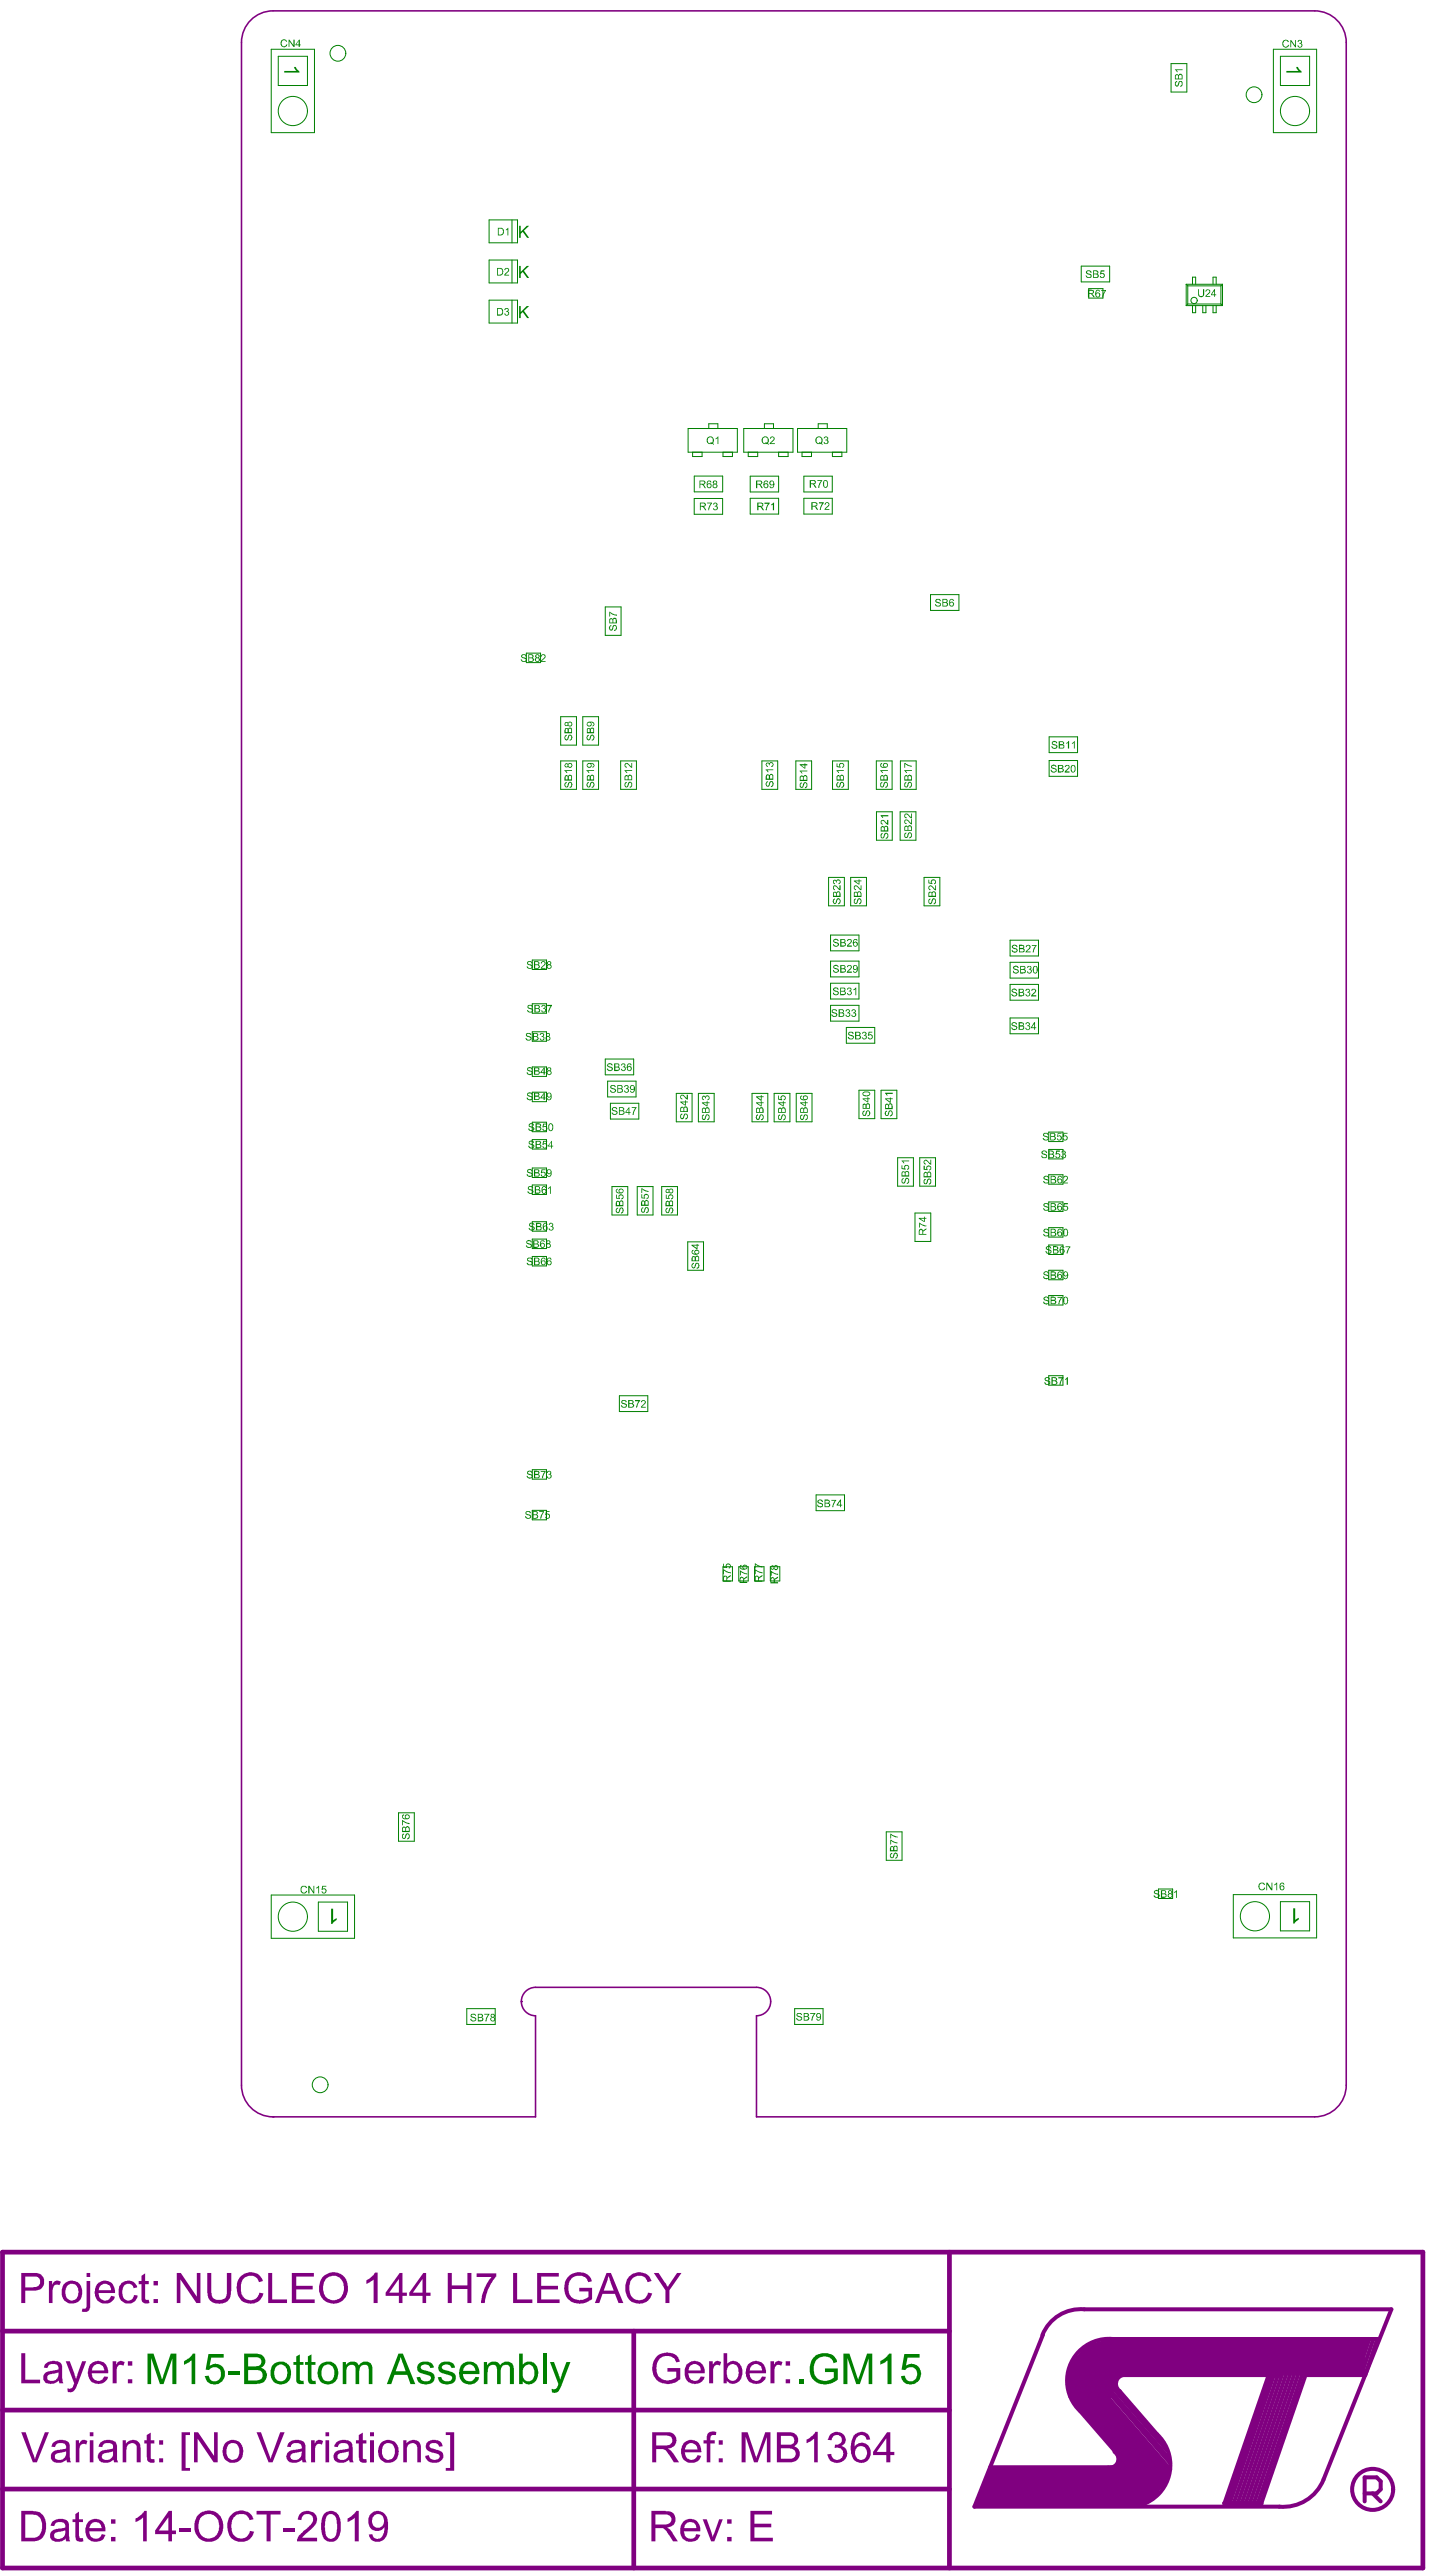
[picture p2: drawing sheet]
<svg xmlns="http://www.w3.org/2000/svg" width="301mm" height="543mm" viewBox="0 0 301 543" stroke-linecap="round" stroke-linejoin="round" font-family="sans-serif">
<g fill="#800080">
<path d="M208.5 519.9h26.1l1.5-2.6 7.3 8.5-2.5 2.4h-35.7z"/>
<path d="M228.7 494.1l4.8-1.3h54v7.7h-51.6l-2.3 5.9-4.1 4-4.6-6.2v-5.4z"/>
</g>
<g fill="none" stroke="#800080" stroke-width=".84">
<path d="M219.6 491.9l-14.4 36.3h64.2M228.1 496l17.7 20.3M228.4 486.6h64.6l-14.3 35.9M228.4 497.4l17.6 20.4M228.8 499.9l17.6 20.4M228.8 498.7l17.6 20.3M234.3 492.8h55.7l-2.5 7.7h-12.3M267.4 499.6l-9.6 27.9M268.1 499.6l-9.5 27.7M268.5 499.6l-9.5 27.7M269.4 499.6l-9.6 27.7M270.2 499.6l-9.5 27.7"/>
<path d="M271.1 499.6l-9.6 27.7M271.9 499.6l-9.5 27.7M272.8 499.6l-9.6 27.7M273.6 499.6l-9.5 27.7M274.4 499.6l-9.5 27.7M275.2 499.6l-9.6 27.9M287.8 492.8l-2.5 7.6M288.3 492.8l-2.5 7.7M289.2 492.8l-2.5 7.7M225.4 505l18 20.8M226.3 505l17.6 20.4M226.3 504.2l17.6 20.3"/>
<path d="M226.6 500.5h43.2M226.7 503.7l17.6 20.4M227.1 503.3l17.6 20.4M227.5 508.1l10.2 11.8h-29.2M227.5 502.9l17.7 20.4M228 502.5l17.6 20.3M228.4 502l17.4 20.2M228.4 501.2l17.6 20.4M228.4 500.4l17.6 20.3M235.8 503.8l7.8 9.1M287.4 525.4h2.5l.8-.9v-1.7l-.8-.8h-2.5v5.1M289.1 525.4l1.6 1.7"/>
</g>
<path d="M.5 474.5h299.1v66.6h-299.1zM199.9 474.5v66.6M.5 491.2h199.4M133.5 491.2v49.9M.5 507.8h199.4M.5 524.5h199.4M257.8 527.5h7.8" fill="none" stroke="#800080" stroke-width="1"/>
<g fill="#800080">
<path d="M4.5 495.8h.8v5.6h3.1v.8h-3.9z"/>
<path d="M13.8 497.5h.9l1.3 3.8 1.3-3.8h.8l-1.8 4.8a1.72 1.72 0 0 1-1.9 1.7l-.1-.7a.93 .93 0 0 0 1.2-1l.1-.1z"/>
<path d="M23.7 497.5h.8v.8a1.04 1.04 0 0 1 1.6-.7l.2 .1-.3 .8a.91 .91 0 0 0-1-.1 .91 .91 0 0 0-.4 .9v2.9h-.9z"/>
<path d="M148 530.8h.8l1.3 3.8 1.3-3.8h.8l-1.8 4.7h-.6z"/>
<path d="M158 529.1h4.6v.7h-3.7v2h3.5v.7h-3.5v2.2h3.9v.8h-4.8z"/>
<path d="M149.3 512.5l.6-.2 .9 .1v.7a.8 .8 0 0 0-1.2 .7v.4h.9v.7h-.9v3.9h-.8v-3.9h-.7v-.7h.7l.1-1.2z"/>
<path d="M156.2 512.5h1.2l1.8 5.4 1.9-5.4h1.1v6.3h-.7v-5.3l-2 5.3h-.7l-1.8-5.4v5.4h-.8z"/>
<path d="M169.8 514a4.7 4.7 0 0 0 1.9-1.6h.5v6.4h-.8v-5l-1.4 1h-.2z"/>
<path d="M175.1 512.7a1.92 1.92 0 0 1 3 1.6l-.2 .6-.7 .5a1.74 1.74 0 0 1 1.2 1.6 1.74 1.74 0 0 1-1 1.7 2.05 2.05 0 0 1-3.2-1.6h.8a1.31 1.31 0 0 0 1.4 1.2 1.31 1.31 0 0 0 1.2-1.5 1.31 1.31 0 0 0-1.7-1h-.1v-.7a1.07 1.07 0 0 0 1.5-1.2 1.07 1.07 0 0 0-1.9-.5l-.3 .8-.8-.1 .4-.8z"/>
<path d="M138.4 496.4a3.3 3.3 0 0 1 4.4 .3l.4 .9-.8 .2a2.07 2.07 0 0 0-1.7-1.4 2.07 2.07 0 0 0-2 1 2.83 2.83 0 0 0 .3 3.6 2.57 2.57 0 0 0 3.4-.1v-1.2h-1.9v-.7h2.8l-.1 2.3a3.5 3.5 0 0 1-5.6-.8v-.1a4.3 4.3 0 0 1 .8-4z"/>
<path d="M149.3 497.5h.8v.8a1.1 1.1 0 0 1 1.5-.7l.3 .1-.3 .8a.93 .93 0 0 0-1.1 0 .93 .93 0 0 0-.3 1v2.7h-.9z"/>
<path d="M162.2 497.5h.8v.8a1.04 1.04 0 0 1 1.6-.7l.2 .1-.3 .8a.88 .88 0 0 0-1-.1 .88 .88 0 0 0-.4 .9v2.9h-.9z"/>
<path d="M15.9 529.7l.7-.5v1.6h.9v.6h-.9v2.9a.55 .55 0 0 0 .3 .5 .55 .55 0 0 0 .6 0l.1 .7a1.12 1.12 0 0 1-1.2 0 1.12 1.12 0 0 1-.5-1.1v-3h-.6v-.6h.6z"/>
<path d="M28.6 530.6l1.1-.7 .7-.8h.5v6.4h-.8v-5l-1.6 .9z"/>
<path d="M37.8 532.8h2.4v.7h-2.4z"/>
<path d="M49 529.6a2.83 2.83 0 0 1 4.3 1.1v.1l-.7 .2a1.86 1.86 0 0 0-3.2-.7 3.5 3.5 0 0 0-.6 2.9 1.97 1.97 0 0 0 1.9 1.7 1.97 1.97 0 0 0 2-1.6l.8 .2a2.84 2.84 0 0 1-2.7 2.1 2.84 2.84 0 0 1-2.8-2.1 3.5 3.5 0 0 1 1-3.9z"/>
<path d="M54 529.1h5.1v.7h-2.1v5.7h-.9v-5.7h-2.1z"/>
<path d="M59.6 532.8h2.4v.7h-2.4z"/>
<path d="M63.6 529.3a2.35 2.35 0 0 1 2.9 .6 2.34 2.34 0 0 1-.9 3l-2 1.8h3.2v.8l-4.2-.1a2.53 2.53 0 0 1 1.1-1.9l.5-.5a3.1 3.1 0 0 0 1.7-2.3 1.23 1.23 0 0 0-1.3-1 1.23 1.23 0 0 0-1.1 1.3l-.8-.1a2.08 2.08 0 0 1 .9-1.6z"/>
<path d="M73.3 530.6l1.1-.7 .6-.8h.6v6.4h-.9v-5l-.8 .6-.7 .3z"/>
<path d="M4.5 512.5h.9l1.9 5.7 2.2-5.7h.8l-2.5 6.3h-.9z"/>
<path d="M16 514.2h.6v.7a1.11 1.11 0 0 1 1.8-.5l-.3 .7a.94 .94 0 0 0-1 0 .94 .94 0 0 0-.4 .9v2.8h-.7z"/>
<path d="M25.8 514.2h.7v.7a1.66 1.66 0 0 1 1.7-.8 1.66 1.66 0 0 1 1.3 1.3l.1 3.4h-.8v-2.8a1.08 1.08 0 0 0-1.1-1.2 1.08 1.08 0 0 0-1 1.2l-.1 2.8h-.8z"/>
<path d="M30.9 513.1l.8-.5v1.6h.8v.7h-.8v2.7a.5 .5 0 0 0 .2 .5 .5 .5 0 0 0 .6 .1l.1 .6a1.27 1.27 0 0 1-1.5-.3l-.2-.8v-2.8h-.5v-.7h.5z"/>
<path d="M38.2 512.5h1.8v.6h-.9v6.9h.9v.6h-1.8z"/>
<path d="M40.9 512.5h.8l3.4 5v-5h.7v6.3h-.8l-3.4-5v5h-.7z"/>
<path d="M54 512.5h1l2 5.7 2-5.7h.9l-2.5 6.3h-.8z"/>
<path d="M65.5 514.2h.8v.7a1.11 1.11 0 0 1 1.7-.5l-.2 .7a.92 .92 0 0 0-1.1 0 .92 .92 0 0 0-.4 .9v2.8h-.8z"/>
<path d="M75.6 513.1l.8-.5v1.6h.8v.7h-.8v2.7a.5 .5 0 0 0 .2 .5 .5 .5 0 0 0 .6 .1v.6l-.6 .1a1.02 1.02 0 0 1-1-1.1v-2.9h-.6v-.7h.6z"/>
<path d="M84.9 514.2h.7v.7a1.65 1.65 0 0 1 1.8-.8 1.65 1.65 0 0 1 1.2 1.4v3.3h-.7v-2.8a1.11 1.11 0 0 0-1-1.2 1.11 1.11 0 0 0-1.2 1v3h-.8z"/>
<path d="M90.2 514.4h.1a2.08 2.08 0 0 1 2.8 .6l.1 .5h-.8a1.11 1.11 0 0 0-.8-.8 1.11 1.11 0 0 0-1.1 .4 .45 .45 0 0 0 .2 .7l1.1 .3a1.73 1.73 0 0 1 1.6 1.2 1.7 1.7 0 0 1-2.2 1.6l-1-.2-.6-.7v-.5l.7-.2a1.19 1.19 0 0 0 .9 1 1.19 1.19 0 0 0 1.2-.4 .57 .57 0 0 0 .1-.6 .57 .57 0 0 0-.6-.3l-.4-.1a1.75 1.75 0 0 1-1.9-1.6l.2-.5z"/>
<path d="M93.9 512.5h1.7v8.1h-1.7v-.6h.9v-6.9h-.9z"/>
<path d="M10.3 480.6h.7v.8a1.17 1.17 0 0 1 1.8-.6l-.3 .8a.86 .86 0 0 0-1-.1 .86 .86 0 0 0-.4 .9v2.9h-.8z"/>
<path d="M25.6 481a2.12 2.12 0 0 1 3.3 .7v.3l-.8 .1a1.15 1.15 0 0 0-1.3-.9 1.15 1.15 0 0 0-1 1.3 1.79 1.79 0 0 0 1 2.3 1.14 1.14 0 0 0 1.4-1.2l.8 .2a2.03 2.03 0 0 1-2.5 1.5 2.03 2.03 0 0 1-1.5-2.4l.1-1z"/>
<path d="M29.8 479.5l.8-.5v1.6h.7v.7h-.7v2.8a.51 .51 0 0 0 .2 .5 .51 .51 0 0 0 .5 0l.2 .7a1.17 1.17 0 0 1-1.3-.1 1.17 1.17 0 0 1-.4-1.3v-2.6h-.6v-.7h.6z"/>
<path d="M37.2 478.9h.9l3.3 5v-5h.8v6.4h-.8l-3.4-5v5h-.8z"/>
<path d="M43.6 478.9h.9v3.8a1.8 1.8 0 0 0 .7 1.7 2.17 2.17 0 0 0 2.3-.3l.3-.8v-4.4h.9v3.7a2.78 2.78 0 0 1-1.2 2.5l-.1 .1a3.5 3.5 0 0 1-3.2-.4 2.98 2.98 0 0 1-.6-2.2z"/>
<path d="M50.8 479.5a2.8 2.8 0 0 1 4.6 1.1l-.9 .3a1.89 1.89 0 0 0-1.8-1.4 1.89 1.89 0 0 0-1.8 1.4 3.7 3.7 0 0 0 .4 3.2 1.91 1.91 0 0 0 2 .5 1.91 1.91 0 0 0 1.3-1.5l.9 .2a2.77 2.77 0 0 1-4.3 1.6 3.7 3.7 0 0 1-.9-4.7z"/>
<path d="M56.5 478.9h.8v5.6h3.1v.8h-3.9z"/>
<path d="M61.5 478.9h4.6v.8h-3.7v1.9h3.4v.8h-3.4v2.1h3.9v.8h-4.8z"/>
<path d="M77.2 480.5l1.1-.8 .7-.9h.5v6.5h-.8v-5l-1.5 .9z"/>
<path d="M94.3 478.9h.8v2.7h3.3v-2.7h.9v6.4h-.9v-3h-3.3v3h-.8z"/>
<path d="M100.4 479h4.1v.7l-.7 .8-1.1 2-.4 1.3-.2 1.5h-.8l.4-2.3a8.8 8.8 0 0 1 1.8-3.2h-3.1z"/>
<path d="M108.1 478.9h.8v5.6h3.2v.8h-4z"/>
<path d="M113.1 478.9h4.6v.8h-3.7v1.9h3.5v.8h-3.5v2.1h3.8v.8h-4.7z"/>
<path d="M120 479.4l.5-.3a3 3 0 0 1 4.1 1.4v.2l-.8 .2a2.05 2.05 0 0 0-1.6-1.4 2.05 2.05 0 0 0-2 .8l-.1 .2a3.4 3.4 0 0 0 .2 3.5 2.77 2.77 0 0 0 3.6 0v-1.2h-1.9v-.7h2.7v2.3a3.7 3.7 0 0 1-5.2-.1 4 4 0 0 1 .1-4.5z"/>
<path d="M132.4 479.7a1.52 1.52 0 0 1 1.2-.7 2.54 2.54 0 0 1 3.6 1.6l-.8 .3a1.95 1.95 0 0 0-1.7-1.4 1.95 1.95 0 0 0-1.9 1.1 3.2 3.2 0 0 0 .9 3.9 1.93 1.93 0 0 0 2.8-1.4l.8 .1a2.84 2.84 0 0 1-2.3 2.2 2.84 2.84 0 0 1-2.9-1.4 4.3 4.3 0 0 1 .3-4.3z"/>
<path d="M137.7 478.9h1l1.9 3 2-3h.9l-2.5 3.7v2.7h-.9v-2.7z"/>
<path d="M9.7 498a2.58 2.58 0 0 1 3.2 0l.2 .5v2.6l.2 1.1h-.8l-.1-.6a2.34 2.34 0 0 1-2.9 .3 1.36 1.36 0 0 1-.3-1.4 1.36 1.36 0 0 1 1.3-.9l.8-.1a1.02 1.02 0 0 0 1-.4 1.02 1.02 0 0 0-1.4-1 1.04 1.04 0 0 0-.9 .9l-.8-.1zM10.3 500.3a.76 .76 0 0 0-.3 1 .76 .76 0 0 0 1 .4 1.39 1.39 0 0 0 1.2-1.8z"/>
<path d="M19.2 498a2.2 2.2 0 0 1 2.6-.2 2.2 2.2 0 0 1 1 2.3h-3.5a1.36 1.36 0 0 0 .8 1.4 1.36 1.36 0 0 0 1.6-.3l.2-.5 .9 .1a2.23 2.23 0 0 1-2.8 1.4 2.23 2.23 0 0 1-1.4-2.8l.1-.8zM19.8 498.5l-.5 1h2.6a1.32 1.32 0 0 0-.7-1.3 1.32 1.32 0 0 0-1.4 .3z"/>
<path d="M26.9 497.5h1v1h-1zM26.9 501.3h1v.9h-1z"/>
<path d="M137.2 529.1h3a1.71 1.71 0 0 1 2 1.5 1.71 1.71 0 0 1-1.6 1.9l-.1 .1 .5 .3 .6 .6 1.1 2h-1l-.9-1.5a1.93 1.93 0 0 0-1.5-1.3h-1.3v2.8h-.8zM138 529.8v2.1h1.8a1.18 1.18 0 0 0 1.5-1.4l-.2-.4-.6-.3z"/>
<path d="M143.9 531.3a2.17 2.17 0 0 1 2.6-.3 2.17 2.17 0 0 1 1 2.4h-3.5a1.42 1.42 0 0 0 .7 1.3 1.42 1.42 0 0 0 1.6-.1l.3-.6 .9 .1a2.17 2.17 0 0 1-3.7 .9 3 3 0 0 1 .1-3.7zM144.4 531.8l-.3 .9h2.5a1.27 1.27 0 0 0-.7-1.2 1.27 1.27 0 0 0-1.5 .3z"/>
<path d="M153.1 530.8h1v1h-1zM153.1 534.6h1v.9h-1z"/>
<path d="M137.3 512.5h2.9a1.76 1.76 0 0 1 2.2 1.5 1.76 1.76 0 0 1-1.8 2l.8 .5 1.6 2.3h-1.1l-.8-1.3a2.31 2.31 0 0 0-1.7-1.5h-1.2v2.8h-.9zM138.2 513.2v2.1h1.9a1.15 1.15 0 0 0 1.2-.4 1.15 1.15 0 0 0 .1-1.3l-.3-.3-.6-.1z"/>
<path d="M144 514.7a2.15 2.15 0 0 1 2.3-.5 2.15 2.15 0 0 1 1.3 1.9v.6h-3.4a1.47 1.47 0 0 0 1.7 1.5l.5-.1 .5-.8 .7 .2a2.13 2.13 0 0 1-1.7 1.5 2.13 2.13 0 0 1-2.1-.9 3.1 3.1 0 0 1 .2-3.4zM144.7 515.1l-.4 1h2.6a1.34 1.34 0 0 0-.8-1.2 1.34 1.34 0 0 0-1.4 .2z"/>
<path d="M151.4 514.2h.8v.9h-.8zM151.4 518h.8v.8h-.8z"/>
<path d="M163.6 512.5h2.4a1.7 1.7 0 0 1 1.7 .6 1.7 1.7 0 0 1 .1 1.9l-.6 .5a1.75 1.75 0 0 1 1.1 2 1.75 1.75 0 0 1-1.8 1.3h-2.9zM164.4 513.3v1.8h1.4a1.07 1.07 0 0 0 1.1-.2 1.07 1.07 0 0 0 .3-1.1 1.14 1.14 0 0 0-1.5-.5zM164.4 515.9v2.2h1.6a1.09 1.09 0 0 0 1.5-.8 1.09 1.09 0 0 0-1-1.3z"/>
<path d="M180.1 512.8a1.9 1.9 0 0 1 3.2 1.2l-.8 .1a1.17 1.17 0 0 0-1.1-1 1.17 1.17 0 0 0-1.2 .8l-.2 .8v.8a1.92 1.92 0 0 1 2.5-.5 1.92 1.92 0 0 1 .8 2.5 2.03 2.03 0 0 1-2.2 1.4 2.03 2.03 0 0 1-1.8-1.8 5.1 5.1 0 0 1 .8-4.3zM180.6 515.6a1.53 1.53 0 0 0-.5 1.7 1.53 1.53 0 0 0 1.4 1 1.51 1.51 0 0 0 1.1-1.6 1.51 1.51 0 0 0-1.4-1.3z"/>
<path d="M186.8 512.5h.7v4.1h.8v.7h-.8v1.5h-.9v-1.5h-2.7v-.7zM186.6 513.8l-2 2.8h2z"/>
<path d="M144.8 498a2.19 2.19 0 0 1 2.5-.3 2.19 2.19 0 0 1 1.1 2.4h-3.5a1.39 1.39 0 0 0 .6 1.3 1.39 1.39 0 0 0 1.5 .1l.3-.3 .3-.5 .8 .1a2.15 2.15 0 0 1-2 1.6 2.15 2.15 0 0 1-2.1-1.4 3.2 3.2 0 0 1 .5-3zM145.4 498.5l-.3 .4-.1 .6h2.6a1.32 1.32 0 0 0-.8-1.3 1.32 1.32 0 0 0-1.4 .3z"/>
<path d="M152.4 495.8h.7v2.2a2.09 2.09 0 0 1 2.1-.4v.1a2.58 2.58 0 0 1 1.1 2.8 1.96 1.96 0 0 1-2.8 1.6l-.5-.5v.6h-.6zM153.5 498.5l-.1 .1a2.5 2.5 0 0 0 .2 2.9 1.38 1.38 0 0 0 2-1.4v-.3a1.47 1.47 0 0 0-1.5-1.7z"/>
<path d="M157.8 498a2.2 2.2 0 0 1 2.5-.2 2.2 2.2 0 0 1 1 2.3h-3.4a1.36 1.36 0 0 0 .7 1.4 1.36 1.36 0 0 0 1.6-.3l.3-.5 .8 .1a2.23 2.23 0 0 1-2.8 1.4 2.23 2.23 0 0 1-1.4-2.8l.2-.8zM158.3 498.5l-.4 1h2.6a1.32 1.32 0 0 0-.8-1.3 1.32 1.32 0 0 0-1.4 .3z"/>
<path d="M165.5 497.5h.9v1h-.9zM165.5 501.3h.9v.9h-.9z"/>
<path d="M4.5 529.1h2.3a2.84 2.84 0 0 1 2.9 3.3 2.67 2.67 0 0 1-2.9 3.1h-2.3zM5.3 529.8v4.9h1.4a1.93 1.93 0 0 0 2.2-2.2 2.14 2.14 0 0 0-2.2-2.7z"/>
<path d="M11.1 531.2a2.74 2.74 0 0 1 3.3 .1l.1 .5v2.6l.3 1.1h-.9l-.1-.6a2.23 2.23 0 0 1-3.1 .1 1.43 1.43 0 0 1 .1-1.5 1.43 1.43 0 0 1 1.4-.6l1.5-.3a.97 .97 0 0 0-.3-1 .97 .97 0 0 0-1.1-.2l-.6 .2-.3 .7-.8-.1zM11.7 533.6a.79 .79 0 0 0-.1 1.1 .79 .79 0 0 0 1.1 .2 1.27 1.27 0 0 0 1-1.7z"/>
<path d="M18.7 531.3a2.18 2.18 0 0 1 2.5-.3 2.18 2.18 0 0 1 1 2.4h-3.5l.1 .1a1.34 1.34 0 0 0 1.1 1.4 1.34 1.34 0 0 0 1.5-.9l.8 .1a2.13 2.13 0 0 1-3.1 1.2 2.32 2.32 0 0 1-1-2.8zM19.5 531.5l-.4 .4-.3 .8h2.6a1.34 1.34 0 0 0-1.9-1.2z"/>
<path d="M23.4 530.8h.9v1h-.9zM23.4 534.6h.9v.9h-.9z"/>
<path d="M35.5 529.1h.7v4.1h.9v.8h-.9v1.5h-.7v-1.5h-2.8v-.8zM35.5 530.4l-2.1 2.8h2.1z"/>
<path d="M41.8 529.8a3.2 3.2 0 0 1 3.9-.3 3.2 3.2 0 0 1 1.2 3.7 3.1 3.1 0 0 1-3.6 2.3 3.1 3.1 0 0 1-2.4-3.7l.5-1.4zM42.4 530.3a3.2 3.2 0 0 0 .1 4 2.2 2.2 0 0 0 2.4 .3 2.2 2.2 0 0 0 1.3-2.1v-.2a2.25 2.25 0 0 0-1-2.2 2.25 2.25 0 0 0-2.4 0z"/>
<path d="M68.6 529.3a2.08 2.08 0 0 1 3.1 1.6l.1 1.3a3.4 3.4 0 0 1-1.4 3.3 2.04 2.04 0 0 1-2.7-2 4.7 4.7 0 0 1 .8-4.1zM69.1 529.9a3.7 3.7 0 0 0-.6 3v.6a1.16 1.16 0 0 0 1.1 1.5 1.16 1.16 0 0 0 1.2-1.3 5.1 5.1 0 0 0-.3-3.6l-.5-.4h-.6z"/>
<path d="M78.1 529.7a2.18 2.18 0 0 1 2.4-.4 2.18 2.18 0 0 1 1.2 2.1v.8a3.9 3.9 0 0 1-1 3 1.89 1.89 0 0 1-3-1.2h.7a1.14 1.14 0 0 0 1.2 1 1.14 1.14 0 0 0 1.1-1.1l.2-.3 .1-1.2a1.87 1.87 0 0 1-2.3 .7 1.87 1.87 0 0 1-1.1-2.1l.1-.8zM78.8 530a1.47 1.47 0 0 0-.4 1.6 1.47 1.47 0 0 0 1.4 1 1.43 1.43 0 0 0 .9-2.2 1.2 1.2 0 0 0-1.9-.4z"/>
<path d="M11.3 514.6a2.38 2.38 0 0 1 3.3 .3l.1 2.8 .2 1.1h-.8l-.1-.6a2.23 2.23 0 0 1-3.1 .1 1.43 1.43 0 0 1 .1-1.5 1.43 1.43 0 0 1 1.3-.6l1.5-.2a.97 .97 0 0 0-.2-1.1 .97 .97 0 0 0-1.1-.1l-.4 .1-.5 .7-.8-.1zM11.9 517a.76 .76 0 0 0-.3 1 .76 .76 0 0 0 1 .3 1.39 1.39 0 0 0 1.2-1.8z"/>
<path d="M18.9 512.5h.8v.8h-.8zM18.9 514.2h.8v4.6h-.8z"/>
<path d="M21.2 514.6a2.54 2.54 0 0 1 3.3 .2l.1 .5v1.7a2.68 2.68 0 0 0 .3 1.8h-.8l-.2-.6a2.15 2.15 0 0 1-3 .2 1.49 1.49 0 0 1 0-1.6 1.49 1.49 0 0 1 1.6-.6l1.1-.2a.78 .78 0 0 0 0-1 .78 .78 0 0 0-.9-.2l-.8 .1-.4 .7-.7-.1zM21.6 517.1a.76 .76 0 0 0 0 .9 .76 .76 0 0 0 .9 .3 1.3 1.3 0 0 0 1.2-1.8l-1.7 .4z"/>
<path d="M33.5 514.2h.9v.9h-.9zM33.5 518h.9v.8h-.9z"/>
<path d="M47.7 514.5a2.31 2.31 0 0 1 2.8 .2 2.31 2.31 0 0 1 .6 2.7 2.14 2.14 0 0 1-3.7 .8 2.78 2.78 0 0 1 .3-3.7zM48.2 515a2.35 2.35 0 0 0 0 3 1.41 1.41 0 0 0 1.6 0 1.41 1.41 0 0 0 .6-1.5 1.38 1.38 0 0 0-1.9-1.6z"/>
<path d="M60.9 514.6a2.54 2.54 0 0 1 3.3 .2l.1 .4v1.8a2.68 2.68 0 0 0 .3 1.8h-.9l-.1-.6a2.17 2.17 0 0 1-3 .3 1.43 1.43 0 0 1-.1-1.6 1.43 1.43 0 0 1 1.5-.7l.6-.1a1.02 1.02 0 0 0 1-.4 1.21 1.21 0 0 0-.9-1 1.21 1.21 0 0 0-1.2 .4l-.3 .5-.8-.1zM61.2 517.2a.85 .85 0 0 0 .2 1 .85 .85 0 0 0 1 .1 1.37 1.37 0 0 0 1.1-1.8l-1.7 .4z"/>
<path d="M68.5 512.5h.8v.8h-.8zM68.5 514.2h.8v4.6h-.8z"/>
<path d="M70.8 514.6a2.41 2.41 0 0 1 3.3 .3l.2 .8v2.7l.2 .4h-.9l-.1-.6a2.24 2.24 0 0 1-3.1 .1 1.53 1.53 0 0 1 1.7-2.1l1.3-.2a.97 .97 0 0 0-.3-1.1 .97 .97 0 0 0-1.1-.1l-.4 .1-.3 .2-.1 .5-.9-.1zM71.4 517a.76 .76 0 0 0-.3 .9 .76 .76 0 0 0 1 .4 1.3 1.3 0 0 0 1.3-1.8z"/>
<path d="M77.9 512.5h.9v.8h-.9zM77.9 514.2h.9v4.6h-.9z"/>
<path d="M80.5 514.4a2.24 2.24 0 0 1 2.6 .1 2.24 2.24 0 0 1 .8 2.5 2.11 2.11 0 0 1-1.3 1.8 2.11 2.11 0 0 1-2.2-.4 2.77 2.77 0 0 1 .1-4zM81 515a2.35 2.35 0 0 0 0 3 1.41 1.41 0 0 0 1.6 0 1.41 1.41 0 0 0 .5-1.5 1.38 1.38 0 0 0-1.8-1.6z"/>
<path d="M4.5 478.9h2.3a2.16 2.16 0 0 1 2.4 1 1.99 1.99 0 0 1-2.3 2.8h-1.6v2.6h-.8zM5.3 479.7v2.3h1.6a1.31 1.31 0 0 0 1.5-1.2 1.13 1.13 0 0 0-1.5-1.1z"/>
<path d="M13.8 481a2.29 2.29 0 0 1 3 .2v.1a2.94 2.94 0 0 1-.3 3.7 2.28 2.28 0 0 1-2.8-.1 2.28 2.28 0 0 1-.6-2.7l.3-.9zM14.4 481.5a2.1 2.1 0 0 0 0 3 1.44 1.44 0 0 0 2.1-1.4 1.66 1.66 0 0 0-1.2-1.9h-.5z"/>
<path d="M18.2 478.9h.8v.9h-.8zM18.2 480.6h.8v4.9a1.25 1.25 0 0 1-.4 1.4 1.25 1.25 0 0 1-1.4 .1l.2-.6a.62 .62 0 0 0 .7-.1 .62 .62 0 0 0 .1-.8z"/>
<path d="M20.8 481a2.2 2.2 0 0 1 2.4-.1 2.2 2.2 0 0 1 1 2.2l-3.4 .1a1.34 1.34 0 0 0 1 1.5 1.34 1.34 0 0 0 1.6-.9l.8 .1a2.23 2.23 0 0 1-2.8 1.4 2.23 2.23 0 0 1-1.4-2.8l.2-.8zM21.2 481.6l-.4 1h2.6a1.34 1.34 0 0 0-.8-1.2 1.34 1.34 0 0 0-1.4 .2z"/>
<path d="M32.3 480.6h1v1h-1zM32.3 484.4h1v.9h-1z"/>
<path d="M68.3 479.4a3.1 3.1 0 0 1 3.4-.3 3.1 3.1 0 0 1 1.6 3.1 3.1 3.1 0 0 1-3.5 3.1 3.1 3.1 0 0 1-2.5-3.8l.3-1.2zM68.8 480a3.2 3.2 0 0 0 .1 4.3 2.29 2.29 0 0 0 2.5 0 2.29 2.29 0 0 0 1-2.3 2.24 2.24 0 0 0-3.3-2.1z"/>
<path d="M84.2 478.9h.6v4.2h.9v.7h-.9v1.5h-.8v-1.5h-2.8v-.7zM84 480.2l-2 2.9h2z"/>
<path d="M89.1 478.9h.6v4.2h1v.7h-1v1.5h-.7v-1.5h-2.8v-.7zM89 480.2l-2.1 2.9h2.1z"/>
<path d="M127.7 478.9h.9l2.7 6.4h-1l-.8-2h-2.6l-.7 2h-.9zM128.1 479.5l-1 3.2h2.1z"/>
</g>
<g fill="none" stroke="#800080" stroke-width=".84">
<path d="M228.4 486.6a8.7 8.7 0 0 0-8.9 5.4M234.3 492.8a8.8 8.8 0 0 0-8.8 5.2 8.8 8.8 0 0 0 2 10.1M234.7 516.6a1.82 1.82 0 0 1 .7 2.2 1.82 1.82 0 0 1-2 1.1M237 500.4a1.89 1.89 0 0 0-1.9 1.3 1.89 1.89 0 0 0 .7 2.1M243.6 512.9a8.8 8.8 0 0 1-3.5 15M278.7 522.5a9.1 9.1 0 0 1-9.3 5.7"/>
<circle cx="289.1" cy="524.5" r="4.3"/>
</g>
<g fill="#800080">
<circle cx="230.9" cy="523.3" r=".84"/>
<circle cx="109.8" cy="421.7" r=".17"/>
<circle cx="57.5" cy="446" r=".17"/>
</g>
<path d="M53.1 3.9a6.6 6.6 0 0 1 4.4-1.6h219.3a6.7 6.7 0 0 1 6.7 6.6v430.5a6.7 6.7 0 0 1-6.7 6.6h-117.5v-21.3a2.99 2.99 0 0 0 3-3 2.99 2.99 0 0 0-3-3h-46.5a2.99 2.99 0 0 0-3 3 2.99 2.99 0 0 0 3 3v21.3h-55.3a6.7 6.7 0 0 1-6.6-6.6v-430.5a6.6 6.6 0 0 1 2.2-5zM112.8 424.7h.1" fill="none" stroke="#800080" stroke-width=".33"/>
<g fill="none" stroke="#008000" stroke-width=".21">
<path d="M57.1 10.4h9.1v17.6h-9.1zM58.6 11.9h6.1v6.1h-6.1zM246.6 13.4h3.3v6h-3.3zM268.2 10.4h9.1v17.6h-9.1zM269.6 11.9h6.2v6.1h-6.2zM103 46.3h6v4.9h-6zM103 54.8h6v4.8h-6zM107.8 46.3v4.9M107.8 54.8v4.8M227.7 56.1h6v3.3h-6zM249.8 59.9v4.5M249.8 59.9l.3 .3"/>
<path d="M249.8 59.9h7.6M251.1 59.9v-1.5h.7v1.5M255.4 59.9v-1.5h.7v1.5M257.4 59.9v4.5M257.4 59.9l-.3 .3M103 63.2h6v4.9h-6zM107.8 63.2v4.9M229.3 60.8h3v2h-3zM249.8 64.4h7.6M250.1 60.2v3.9M250.1 64.1l-.3 .3M250.1 60.2h7"/>
<path d="M250.1 64.1h7M251.1 64.4v1.5h.7v-1.5M253.3 64.4v1.5h.6v-1.5M255.4 64.4v1.5h.7v-1.5M257.1 60.2v3.9M257.1 64.1l.3 .3M144.9 90.3h10.4v5h-10.4zM145.8 95.3v.9h2v-.9M149.3 90.3v-1h1.9v1M152.2 95.3v.9h2v-.9M156.6 90.3h10.4v5h-10.4zM157.6 95.3v.9h2v-.9"/>
<path d="M161 90.3v-1h1.9v1M164 95.3v.9h2v-.9M167.9 90.3h10.4v5h-10.4zM168.9 95.3v.9h2v-.9M172.3 90.3v-1h1.9v1M175.3 95.3v.9h2v-.9M146.2 105h6v3.4h-6zM146.2 100.3h6v3.3h-6zM158 105h6v3.3h-6zM158 100.3h6v3.4h-6zM169.3 105h6v3.3h-6zM169.3 100.3h6v3.4h-6z"/>
<path d="M110.8 137.6h3v2h-3zM127.5 127.9h3.3v6h-3.3zM195.9 125.3h6v3.3h-6zM118.1 151h3.3v6h-3.3zM122.7 151h3.3v6h-3.3zM220.9 155.3h6v3.3h-6zM118.1 160.3h3.3v6h-3.3zM122.7 160.3h3.3v6h-3.3zM130.7 160.3h3.3v6h-3.3zM160.4 160.3h3.4v6h-3.4zM167.6 160.3h3.3v6h-3.3zM175.3 160.3h3.3v6h-3.3z"/>
<path d="M184.5 160.3h3.4v6h-3.4zM184.6 171.1h3.3v5.9h-3.3zM189.6 171.1h3.3v5.9h-3.3zM189.6 160.3h3.3v6h-3.3zM220.9 160.2h6v3.4h-6zM174.5 184.9h3.3v6h-3.3zM174.9 197h6v3.4h-6zM179.1 184.9h3.4v6h-3.4zM194.6 184.9h3.3v6h-3.3zM212.7 198.1h6v3.3h-6zM112.1 202.3h3v2h-3zM112.1 211.5h3v2h-3z"/>
<path d="M112.1 217.4h3v2h-3zM174.9 202.5h6v3.3h-6zM174.9 207.2h6v3.3h-6zM174.9 211.8h6v3.4h-6zM178.2 216.5h6v3.3h-6zM212.7 202.8h6v3.3h-6zM212.7 207.4h6v3.4h-6zM212.7 214.5h6v3.3h-6zM112.1 224.8h3v2h-3zM112.1 230.1h3v2h-3zM112.1 236.5h3v2h-3zM127.5 223.1h5.9v3.4h-5.9z"/>
<path d="M128 227.8h5.9v3.3h-5.9zM128.5 232.5h6v3.3h-6zM142.4 230.4h3.3v6h-3.3zM147.1 230.4h3.3v6h-3.3zM158.4 230.4h3.3v6h-3.3zM163 230.4h3.3v6h-3.3zM167.7 230.4h3.3v6h-3.3zM180.9 229.7h3.3v6h-3.3zM185.5 229.7h3.4v6h-3.4zM220.8 238.5h3v2h-3zM112.1 240.1h3v2h-3zM112.1 246.1h3v2h-3z"/>
<path d="M112.1 249.7h3v2h-3zM112.1 257.4h3v2h-3zM128.9 250h3.3v6h-3.3zM134.2 250h3.3v6h-3.3zM139.3 250h3.4v6h-3.4zM189 243.9h3.3v6h-3.3zM192.7 255.6h3.3v6h-3.3zM193.7 243.9h3.3v6h-3.3zM220.8 242.2h3v2h-3zM220.8 247.5h3v2h-3zM220.8 253.3h3v2h-3zM220.8 258.7h3v2h-3z"/>
<path d="M112.1 261.1h3v2h-3zM112.1 264.7h3v2h-3zM144.8 261.7h3.3v6h-3.3zM220.8 262.3h3v2h-3zM220.8 267.7h3v2h-3zM220.8 273h3v2h-3zM130.4 294.1h6v3.3h-6zM220.8 289.9h3v2h-3zM112.1 309.7h3v2h-3zM112.1 318.2h3v2h-3zM171.9 315h5.9v3.3h-5.9zM152.2 330.1h2v3h-2z"/>
<path d="M155.6 330.1h2v3h-2zM158.9 330.1h2v3h-2zM162.2 330.1h2v3h-2zM57.1 399.3h17.6v9.1h-17.6zM83.9 382h3.3v6h-3.3zM186.6 386h3.4v6h-3.4zM243.9 398h3v2h-3zM259.7 399.2h17.6v9.1h-17.6zM67 400.8h6.2v6.1h-6.2zM269.6 400.7h6.2v6.2h-6.2zM98.3 423.2h6v3.4h-6zM167.3 423.2h6v3.4h-6z"/>
</g>
<g fill="#008000">
<path d="M272.3 402.1h.4v2.4l.8-.4v.4l-.9 .8h-.3z"/>
<path d="M193.6 257.6l.6 .5 .9 .1v.2a1.71 1.71 0 0 1-1.4-.5v.7h-.1z"/>
<path d="M194.7 248.4h.2l.1 .2a.34 .34 0 0 0-.3 .4 .34 .34 0 0 0 .4 .3l.1-.2a.53 .53 0 0 1 .2-.7 .53 .53 0 0 1 .7 .2 .68 .68 0 0 1-.5 1v-.2a.49 .49 0 0 0 .3-.4 .49 .49 0 0 0-.3-.5l-.1 .1a.86 .86 0 0 1-.8 .9l-.2-.2v-.6z"/>
<path d="M194.5 245.6h.2v.7l.5 .1a.55 .55 0 0 1 .2-.8 .55 .55 0 0 1 .8 .4 .55 .55 0 0 1-.5 .6l.1-.2a.34 .34 0 0 0 0-.5 .34 .34 0 0 0-.5 0 .34 .34 0 0 0 0 .5v.2l-.8-.1z"/>
<path d="M194.7 244.4a.91 .91 0 0 1 1.1 .6l.1 .1v-.7h.2v1.1l-.5-.4a.74 .74 0 0 0-.9-.5v.4l.3 .2a.33 .33 0 0 1-.5 0 .33 .33 0 0 1 0-.4z"/>
<path d="M187.7 390.4h.2v.2a.34 .34 0 0 0-.3 .4 .34 .34 0 0 0 .4 .3 .89 .89 0 0 1 .7-1 .69 .69 0 0 1 .3 .7 .69 .69 0 0 1-.5 .6v-.2a.45 .45 0 0 0 .3-.3 .45 .45 0 0 0-.2-.5h-.2l-.1 .3a.62 .62 0 0 1-.7 .6 .78 .78 0 0 1 .1-1.1z"/>
<path d="M187.5 387.6l.7 .5 .8 .1v.2l-.8-.2-.5-.3v.8h-.2z"/>
<path d="M187.5 386.4l1.2 .6h.3v.2l-.5-.1-.8-.5v.8h-.2z"/>
<path d="M185.6 175.6h.3l-.3 .5a.25 .25 0 0 0 .2 .4 .25 .25 0 0 0 .2-.4 .55 .55 0 0 1 .3-.5 .55 .55 0 0 1 .6 0 .64 .64 0 0 1 .2 .7 .64 .64 0 0 1-.5 .4l-.1-.1a.48 .48 0 0 0 .4-.5 .48 .48 0 0 0-.3-.5l-.2 .2a.73 .73 0 0 1-.7 .9l-.1-.1a.63 .63 0 0 1 0-1z"/>
<path d="M185.5 172.9a.95 .95 0 0 1 1.2 .5l.1 .1v-.7h.3v1l-.5-.2a.87 .87 0 0 0-1-.6v.1a.26 .26 0 0 0 0 .3 .26 .26 0 0 0 .3 .1v.3a.54 .54 0 0 1-.5-.4 .54 .54 0 0 1 .1-.5z"/>
<path d="M185.5 171.8h1.6v.2h-1.3l.2 .3h-.2z"/>
<path d="M181.8 234.1l.3-.1v.2a.38 .38 0 0 0-.4 .4 .38 .38 0 0 0 .4 .4l.2-.3a.59 .59 0 0 1 .1-.6 .59 .59 0 0 1 .7 0 .71 .71 0 0 1-.4 1.1l.1-.2a.26 .26 0 0 0 .2-.1 .26 .26 0 0 0 0-.3h.1a.32 .32 0 0 0-.3-.5 .32 .32 0 0 0-.3 .5 .48 .48 0 0 1-.6 .5 .48 .48 0 0 1-.2-.7z"/>
<path d="M159 330.7l.9 .5 .7 .1v.2l-.6-.1-.9-.5v.8h-.1z"/>
<path d="M159 329.4l.6 .4 1 .3v.1h-.7l-.8-.5v.8h-.1z"/>
<path d="M152.3 330.7l.9 .5 .7 .1v.2l-1-.2-.4-.4v.8h-.2z"/>
<path d="M152.3 329.5h.2v.7h.5a.54 .54 0 0 1 .1-.7 .54 .54 0 0 1 .8 .2 .54 .54 0 0 1-.3 .7l-.1 .1v-.3a.33 .33 0 0 0 .1-.5 .33 .33 0 0 0-.6 .1v.3l.1 .3-.8-.1z"/>
<path d="M140.4 254.5h.2v.2a.34 .34 0 0 0-.3 .4 .34 .34 0 0 0 .4 .3l.1-.2a.59 .59 0 0 1 .2-.6 .59 .59 0 0 1 .6-.1 .84 .84 0 0 1-.3 1.2l-.1-.2a.49 .49 0 0 0 .4-.4 .49 .49 0 0 0-.4-.5l-.1 .3a.51 .51 0 0 1-.3 .6 .51 .51 0 0 1-.6-.1l-.1-.6z"/>
<path d="M140.2 251.7h.2v.7l.4 .1a.53 .53 0 0 1 .3-.8 .53 .53 0 0 1 .7 .4 .53 .53 0 0 1-.5 .6v-.2a.33 .33 0 0 0 .2-.5 .33 .33 0 0 0-.5 0v.6h-.8z"/>
<path d="M84.8 386.4h.3l-.3 .4a.27 .27 0 0 0 .1 .4 .27 .27 0 0 0 .4-.1 .62 .62 0 0 1 .7-.7 .65 .65 0 0 1 .3 .7 .65 .65 0 0 1-.5 .5v-.2a.49 .49 0 0 0 .3-.5 .49 .49 0 0 0-.3-.4l-.2 .3a.52 .52 0 0 1-.3 .6 .52 .52 0 0 1-.6-.2v-.6z"/>
<path d="M84.7 383.5l.8 .5 .8 .2v.1l-1-.2-.5-.3v.8h-.1z"/>
<path d="M69.7 402.2h.4v2.4l.8-.4v.3l-.9 .9h-.3z"/>
<path d="M247.6 17.1h.2l.1 .2-.2 .1a.31 .31 0 0 0-.2 .4 .31 .31 0 0 0 .4 .2 .31 .31 0 0 0 .2-.4 .5 .5 0 0 1 .6-.5 .5 .5 0 0 1 .3 .7l-.2 .4-.3 .1v-.2a.43 .43 0 0 0 .4-.5 .43 .43 0 0 0-.5-.4l-.1 .2a.73 .73 0 0 1-.6 .8 .82 .82 0 0 1-.1-1.1z"/>
<path d="M247.4 14.6h1.6v.2h-1.2l.2 .3-.2 .1z"/>
<path d="M186.6 234.1h.2v.1l-.2 .1v.3a.27 .27 0 0 0 0 .3 .27 .27 0 0 0 .3 0 .27 .27 0 0 0 .1-.3h.1a.49 .49 0 0 1 .5-.6 .49 .49 0 0 1 .4 .6l-.3 .6h-.3v-.1a.5 .5 0 0 0 .4-.5 .5 .5 0 0 0-.3-.5l-.3 .4a.48 .48 0 0 1-.2 .6 .48 .48 0 0 1-.6-.2l-.1-.4z"/>
<path d="M186.4 230.2h1.6v.3h-1.3l.3 .3h-.3z"/>
<path d="M185.5 164.8l.3-.1-.3 .6a.25 .25 0 0 0 .2 .4 .25 .25 0 0 0 .3-.3 .53 .53 0 0 1 .3-.6 .53 .53 0 0 1 .6 .2 .65 .65 0 0 1-.4 1l-.1-.2a.47 .47 0 0 0 .4-.4 .47 .47 0 0 0-.3-.5l-.2 .2a.73 .73 0 0 1-.7 .8 .82 .82 0 0 1-.1-1.1z"/>
<path d="M185.4 162.3h1.6v.2h-1.3l.3 .4h-.3z"/>
<path d="M179.9 189.4l.3-.1v.2a.39 .39 0 0 0-.2 .4 .39 .39 0 0 0 .3 .4l.1-.1a.76 .76 0 0 1 .7-.9 .69 .69 0 0 1 .3 .6 .69 .69 0 0 1-.5 .6l.1-.1a.44 .44 0 0 0 .3-.5 .44 .44 0 0 0-.5-.4l-.1 .2a.63 .63 0 0 1-.7 .7l-.2-.1z"/>
<path d="M179.9 186.6a1.08 1.08 0 0 1 1.2 .6l.1 .1v-.8h.2v1.1h-.2l-.3-.3a.74 .74 0 0 0-.8-.5v.1a.3 .3 0 0 0-.1 .3 .3 .3 0 0 0 .3 .2l-.1 .2a.57 .57 0 0 1-.3-1z"/>
<path d="M159.5 234.8h.1v.3a.34 .34 0 0 0-.2 .3 .34 .34 0 0 0 .3 .3l.1-.2a.57 .57 0 0 1 .3-.7 .57 .57 0 0 1 .8 .3 .57 .57 0 0 1-.3 .7l-.3 .3-.1-.3a.42 .42 0 0 0 .4-.4 .42 .42 0 0 0-.4-.4l-.1 .2a.62 .62 0 0 1-.6 .7 .61 .61 0 0 1-.4-.5 .61 .61 0 0 1 .4-.6z"/>
<path d="M161.5 164.7l.2-.1v.2a.34 .34 0 0 0-.3 .4 .34 .34 0 0 0 .4 .3l.1-.2a.59 .59 0 0 1 .2-.6 .59 .59 0 0 1 .7 0 .84 .84 0 0 1-.4 1.1l-.1-.1a.49 .49 0 0 0 .4-.5 .49 .49 0 0 0-.4-.5l-.1 .4a.51 .51 0 0 1-.3 .6 .51 .51 0 0 1-.6-.1l-.1-.6z"/>
<path d="M161.2 162.1h1.6v.2h-1.1l.1 .2v.2h-.1z"/>
<path d="M161.5 160.7h.4l.1 .1a.5 .5 0 0 1 .8 .1 .5 .5 0 0 1-.4 .7v-.2a.34 .34 0 0 0 .3-.4 .34 .34 0 0 0-.5-.2 .34 .34 0 0 0-.1 .5l-.2-.1a.26 .26 0 0 0-.2-.4 .26 .26 0 0 0-.3 .3 .26 .26 0 0 0 .3 .3v.2l-.4-.2a.45 .45 0 0 1 .2-.7z"/>
<path d="M148 234.9l.2-.1v.3l-.2 .1a.3 .3 0 0 0 .1 .5 .3 .3 0 0 0 .4-.3 .51 .51 0 0 1 .6-.6 .51 .51 0 0 1 .3 .8l-.2 .4-.3 .1v-.3a.43 .43 0 0 0 .3-.4 .43 .43 0 0 0-.4-.4l-.1 .2a.72 .72 0 0 1-.6 .8 .82 .82 0 0 1-.1-1.1z"/>
<path d="M148 230.9a.36 .36 0 0 1 .6 .2v-.1a.48 .48 0 0 1 .7 0 .48 .48 0 0 1-.2 .8l-.1 .1v-.2a.33 .33 0 0 0 .2-.5 .33 .33 0 0 0-.5 .1v.1h-.2a.25 .25 0 0 0-.2-.3 .25 .25 0 0 0-.3 .2 .25 .25 0 0 0 .2 .3v.3l-.4-.4z"/>
<path d="M145.9 266.2l.2-.1v.2l-.1 .1a.31 .31 0 0 0-.3 .4 .31 .31 0 0 0 .4 .2 .31 .31 0 0 0 .2-.4 .5 .5 0 0 1 .6-.5 .5 .5 0 0 1 .3 .7l-.1 .4-.4 .2v-.3l.2-.1a.35 .35 0 0 0 .2-.5 .35 .35 0 0 0-.6-.1v.2a.51 .51 0 0 1-.2 .6 .51 .51 0 0 1-.6-.1l-.1-.6z"/>
<path d="M131.7 164.8l.2-.1 .1 .3a.35 .35 0 0 0-.4 .4 .35 .35 0 0 0 .5 .3 .76 .76 0 0 1 .7-1 .7 .7 0 0 1 .3 .7 .7 .7 0 0 1-.5 .6v-.2a.43 .43 0 0 0 .4-.5 .43 .43 0 0 0-.4-.4l-.2 .3a.72 .72 0 0 1-.6 .7 .83 .83 0 0 1-.1-1.1z"/>
<path d="M131.5 162.3h1.6v.2h-1.2l.2 .3-.2 .1z"/>
<path d="M131.6 160.8a.79 .79 0 0 1 1.1 .6l.3 .1v-.7h.1v1l-.3-.1-.4-.5a.33 .33 0 0 0-.6-.1 .33 .33 0 0 0 .2 .5 .29 .29 0 0 1-.3 .1 .29 .29 0 0 1-.2-.3z"/>
<path d="M119.1 164.8l.3-.1v.3a.34 .34 0 0 0-.4 .4 .34 .34 0 0 0 .4 .3l.1-.2a.59 .59 0 0 1 .2-.6 .59 .59 0 0 1 .7-.1 .84 .84 0 0 1-.4 1.2v-.2a.49 .49 0 0 0 .3-.4 .49 .49 0 0 0-.3-.5l-.2 .3a.47 .47 0 0 1-.2 .6 .47 .47 0 0 1-.6 0l-.1-.2v-.4z"/>
<path d="M118.9 162.3h1.6v.2h-1.2l.1 .2v.2h-.1z"/>
<path d="M119 154.9l.4-.1v.2a.34 .34 0 0 0-.4 .4 .34 .34 0 0 0 .4 .3l.1-.1a.61 .61 0 0 1 .6-.8 .61 .61 0 0 1 .4 .7 .61 .61 0 0 1-.5 .5v-.1a.45 .45 0 0 0 .3-.4 .45 .45 0 0 0-.3-.5h-.1l-.1 .3a.56 .56 0 0 1-.2 .5 .56 .56 0 0 1-.7 .1v-.6z"/>
<path d="M270.9 15h2.5l-.5-.9h.4l.2 .4 .6 .5v.3h-3.2z"/>
<path d="M231.9 61.1h1l-.6 1.5h-.2v-.3l.5-1h-.7z"/>
<path d="M228.9 57a.77 .77 0 0 1 1 .5h-.3a.34 .34 0 0 0-.4-.4 .34 .34 0 0 0-.3 .5h.1a.73 .73 0 0 1 .9 .6 .69 .69 0 0 1-.7 .4 .69 .69 0 0 1-.6-.5h.2a.43 .43 0 0 0 .5 .3 .43 .43 0 0 0 .4-.3l-.1-.1a.88 .88 0 0 1-.9-.8z"/>
<path d="M231.8 57h.8v.2h-.6l-.1 .4a.52 .52 0 0 1 .7 .3 .52 .52 0 0 1-.3 .7 .52 .52 0 0 1-.7-.5l.2 .1a.38 .38 0 0 0 .6 .1 .38 .38 0 0 0 0-.6 .38 .38 0 0 0-.6 .1h-.2z"/>
<path d="M178.7 217.5a.73 .73 0 0 1 1.1 .3l-.3 .1a.34 .34 0 0 0-.3-.3 .34 .34 0 0 0-.3 .4 .76 .76 0 0 1 .9 .7 .69 .69 0 0 1-.7 .3 .69 .69 0 0 1-.6-.5h.2a.49 .49 0 0 0 .5 .3 .49 .49 0 0 0 .4-.3l-.6-.3a.48 .48 0 0 1-.3-.7z"/>
<path d="M181.7 217.5a.45 .45 0 0 1 .6-.1 .45 .45 0 0 1 0 .7 .52 .52 0 0 1 0 .9 .52 .52 0 0 1-.8-.4h.2a.31 .31 0 0 0 .4 .2 .31 .31 0 0 0 .2-.4 .31 .31 0 0 0-.4-.2v-.1a.25 .25 0 0 0 .3-.2 .25 .25 0 0 0-.2-.3 .25 .25 0 0 0-.3 .2h-.2z"/>
<path d="M182.9 217.4h.8v.2h-.6l-.1 .5a.52 .52 0 0 1 .8 .3 .52 .52 0 0 1-.6 .6l-.4-.1v-.3h.1a.36 .36 0 0 0 .6 0 .36 .36 0 0 0-.2-.5l-.5 .1z"/>
<path d="M175.3 212.7l.9 .1 .1 .3h-.2a.39 .39 0 0 0-.4-.3 .39 .39 0 0 0-.4 .4l.1 .1a.76 .76 0 0 1 .9 .6 .7 .7 0 0 1-.6 .4 .7 .7 0 0 1-.6-.5l.1-.1a.44 .44 0 0 0 .4 .4 .44 .44 0 0 0 .5-.3l-.2-.2a.63 .63 0 0 1-.7-.8z"/>
<path d="M178.3 212.7a.46 .46 0 0 1 .6 .1 .46 .46 0 0 1-.1 .6 .47 .47 0 0 1 .2 .7 .47 .47 0 0 1-.6 .2 .28 .28 0 0 1-.3-.2 .28 .28 0 0 1 .1-.3 .33 .33 0 0 0 .2 .3 .33 .33 0 0 0 .4-.2 .33 .33 0 0 0-.2-.4h-.2l.1-.2a.29 .29 0 0 0 .3-.1 .29 .29 0 0 0-.1-.4 .29 .29 0 0 0-.4 .1v.2h-.3z"/>
<path d="M179.5 212.7a.44 .44 0 0 1 .6 .1 .44 .44 0 0 1-.1 .6 .46 .46 0 0 1 .3 .6 .46 .46 0 0 1-.7 .3l-.3-.3 .2-.2a.31 .31 0 0 0 .3 .3 .31 .31 0 0 0 .3-.4 .31 .31 0 0 0-.5-.2v-.2a.28 .28 0 0 0 .4 0 .28 .28 0 0 0 0-.4l-.4-.1-.3 .3z"/>
<path d="M175.7 203.4l.5-.1 .4 .3v.2l-.2-.1a.36 .36 0 0 0-.4-.2 .36 .36 0 0 0-.2 .5 .66 .66 0 0 1 .8 .7 .65 .65 0 0 1-.7 .3 .65 .65 0 0 1-.5-.6h.2a.42 .42 0 0 0 .4 .4 .42 .42 0 0 0 .4-.4l-.1-.1a.95 .95 0 0 1-.9-.6z"/>
<path d="M178.5 203.5a.56 .56 0 0 1 .8 .1 .56 .56 0 0 1-.3 .8l-.4 .3h.8v.3h-1.1l.2-.4 .5-.6a.31 .31 0 0 0 .1-.5 .31 .31 0 0 0-.5 .2l-.2 .1z"/>
<path d="M175.7 197.9h.6l.3 .2v.2h-.2a.39 .39 0 0 0-.4-.3 .39 .39 0 0 0-.3 .4l.1 .1a.62 .62 0 0 1 .8 .6 .63 .63 0 0 1-.7 .4 .63 .63 0 0 1-.5-.5l.2-.1a.42 .42 0 0 0 .4 .4 .42 .42 0 0 0 .4-.4l-.3-.2a.48 .48 0 0 1-.6-.2 .48 .48 0 0 1 .2-.6z"/>
<path d="M178.6 197.9h.1a.52 .52 0 0 1 .7 .3 .52 .52 0 0 1-.4 .7l-.4 .3h.8v.3h-1l.1-.4a.84 .84 0 0 0 .6-1.1h-.4l-.3 .3z"/>
<path d="M129.1 233.3h.6l.3 .3-.3 .1a.31 .31 0 0 0-.3-.3 .31 .31 0 0 0-.3 .4 .31 .31 0 0 0 .5 .2 .5 .5 0 0 1 .4 .6 .5 .5 0 0 1-.8 .3l-.1-.1a.22 .22 0 0 1-.3-.2 .22 .22 0 0 1 .2-.2 .43 .43 0 0 0 .4 .3 .43 .43 0 0 0 .4-.4l-.1-.1a.66 .66 0 0 1-.8-.7z"/>
<path d="M133 233.3h1l-.5 .9v.7h-.3v-.3l.3-.7 .3-.4h-.8z"/>
<path d="M128.1 224.1h.5a.34 .34 0 0 1 .4 .4h-.2a.39 .39 0 0 0-.4-.3 .39 .39 0 0 0-.3 .4l.2 .1a.63 .63 0 0 1 .7 .8 .72 .72 0 0 1-1.2-.3l.2-.1a.42 .42 0 0 0 .4 .4 .42 .42 0 0 0 .4-.4l-.3-.2a.48 .48 0 0 1-.5-.2 .48 .48 0 0 1 0-.5z"/>
<path d="M131 224.1a.46 .46 0 0 1 .6 .1 .46 .46 0 0 1-.1 .6 .46 .46 0 0 1 .2 .7 .46 .46 0 0 1-.7 .1l-.2-.3 .1-.1a.34 .34 0 0 0 .4 .3 .34 .34 0 0 0 .3-.4 .34 .34 0 0 0-.5-.2l.1-.1a.31 .31 0 0 0 .3-.3 .31 .31 0 0 0-.3-.4 .31 .31 0 0 0-.3 .4l-.1-.1z"/>
<path d="M109.3 56h.4v1.3l1.2-1.3h.5l-1.1 1 1.1 1.6h-.4l-.9-1.3-.4 .4v.9h-.4z"/>
<path d="M106.4 56.5a.53 .53 0 0 1 .8 .2 .53 .53 0 0 1-.2 .7l-.6 .5h.8v.2h-1v-.3l.7-.6a.34 .34 0 0 0 0-.6 .34 .34 0 0 0-.5 .4l-.2-.2z"/>
<path d="M109.3 47.6h.4v1.2l1.2-1.2h.5l-1.1 1 1.1 1.5h-.4l-.9-1.3-.4 .5v.8h-.4z"/>
<path d="M106.5 48.3l.5-.3v1.6h-.1v-1.3l-.4 .3z"/>
<path d="M59.8 15h2.6l-.5-.9h.4l.2 .4 .6 .5v.3h-3.3z"/>
<path d="M265.3 396.8a.73 .73 0 0 1 1.1 .3l-.2 .1a.53 .53 0 0 0-.8-.2 .53 .53 0 0 0-.2 .7 .51 .51 0 0 0 .5 .4 .51 .51 0 0 0 .5-.4 .36 .36 0 0 1 .1 .4 .36 .36 0 0 1-.4 .2 .85 .85 0 0 1-.9-.5 .85 .85 0 0 1 .3-1z"/>
<path d="M266.7 396.7h.2l.9 1.3v-1.3h.1v1.6h-.2l-.9-1.3v1.3h-.1z"/>
<path d="M268.4 397l.5-.3v1.6h-.1v-1.3l-.4 .3z"/>
<path d="M168.3 501.4h1v.9h-1z"/>
<path d="M171.7 496.3l.4-.1a2.89 2.89 0 0 1 4.2 1.2v.3l-.8 .3a1.8 1.8 0 0 0-2.6-1.3 2.24 2.24 0 0 0-1.5 2.6 2.29 2.29 0 0 0 3.2 2.2l.4-.1 .6-.4v-1.2h-1.9v-.7h2.7l-.1 2.4a3.7 3.7 0 0 1-5.5-.8 3.9 3.9 0 0 1 .9-4.4z"/>
<path d="M177.6 495.9h1.3l1.8 5.5 1.9-5.5h1.1v6.4h-.8v-5.4l-1.8 5.4h-.8l-1.8-5.4v5.4h-.9z"/>
<path d="M185.4 497.4a4.2 4.2 0 0 0 1.8-1.5h.5v6.4h-.8v-5l-.5 .5-1 .5z"/>
<path d="M190.4 496h3.2v.8h-2.5l-.3 1.7a2.03 2.03 0 0 1 2.4 0 2.03 2.03 0 0 1 .6 2.4 2.11 2.11 0 0 1-2 1.5 2.11 2.11 0 0 1-2-1.5v-.2l.7-.1a1.33 1.33 0 0 0 1.6 1.1 1.33 1.33 0 0 0 1-1.5 1.39 1.39 0 0 0-1-1.3 1.39 1.39 0 0 0-1.5 .5l-.8-.1z"/>
<path d="M172.3 316a.61 .61 0 0 1 .6-.1 .61 .61 0 0 1 .4 .6h-.3v-.2a.32 .32 0 0 0-.4-.2 .32 .32 0 0 0-.1 .5h.1a.52 .52 0 0 1 .7 .5 .52 .52 0 0 1-.6 .6l-.6-.3-.1-.3h.3a.45 .45 0 0 0 .4 .3 .45 .45 0 0 0 .4-.3l-.2-.2a.56 .56 0 0 1-.6-.2 .56 .56 0 0 1-.1-.6z"/>
<path d="M175.1 316h1l-.6 1.1v.5h-.3v-.2l.4-.9 .2-.3h-.7z"/>
<path d="M190.1 248.3l.3 .1a.38 .38 0 0 0-.4 .4 .38 .38 0 0 0 .4 .4l.1-.3a.53 .53 0 0 1 .1-.5 .53 .53 0 0 1 .6-.1 .67 .67 0 0 1 .3 .6 .67 .67 0 0 1-.6 .5l.1-.1a.44 .44 0 0 0 .3-.5 .44 .44 0 0 0-.4-.4l-.1 .2a.63 .63 0 0 1-.8 .8 .82 .82 0 0 1 .1-1.1z"/>
<path d="M189.8 245.5h.2v.6l.5 .1a.52 .52 0 0 1 .4-.8 .52 .52 0 0 1 .6 .7l-.1 .3-.4 .1v-.2a.36 .36 0 0 0 .1-.6 .36 .36 0 0 0-.6 .3l.2 .5-.9-.2z"/>
<path d="M189.8 244.5h1.7v.2h-1.3l.2 .3a.3 .3 0 0 1-.3 0 .3 .3 0 0 1-.1-.3z"/>
<path d="M175.7 208.1a.72 .72 0 0 1 .9 .4h-.2a.39 .39 0 0 0-.4-.2 .39 .39 0 0 0-.3 .3l.3 .2a.5 .5 0 0 1 .6 .6 .5 .5 0 0 1-.8 .2l-.4-.1v-.3l.2-.1a.42 .42 0 0 0 .4 .4 .42 .42 0 0 0 .4-.4l-.3-.2a.48 .48 0 0 1-.6-.2 .48 .48 0 0 1 .2-.6z"/>
<path d="M178.5 208.2a.48 .48 0 0 1 .7-.1 .48 .48 0 0 1-.1 .8 .47 .47 0 0 1 .1 .7 .47 .47 0 0 1-.7-.1l-.1-.2 .1-.1a.35 .35 0 0 0 .4 .3 .35 .35 0 0 0 .3-.4 .35 .35 0 0 0-.4-.2h-.1l.1-.1a.28 .28 0 0 0 .3-.4 .28 .28 0 0 0-.5 0l-.2 .1z"/>
<path d="M179.7 208.4l.6-.3v1.6h-.2v-1.3l-.4 .3z"/>
<path d="M190.6 175.5l.3-.1v.2l-.3 .3a.26 .26 0 0 0 .1 .4 .26 .26 0 0 0 .3-.2 .72 .72 0 0 1 .7-.7 .7 .7 0 0 1 .3 .7 .7 .7 0 0 1-.5 .6v-.3a.43 .43 0 0 0 .4-.4 .43 .43 0 0 0-.4-.4l-.1 .2a.72 .72 0 0 1-.7 .8 .83 .83 0 0 1-.1-1.1z"/>
<path d="M190.6 172.7a1.09 1.09 0 0 1 1.1 .7h.2v-.8h.1v1.1l-.5-.3a.69 .69 0 0 0-.9-.5v.1a.28 .28 0 0 0 0 .4 .28 .28 0 0 0 .3 0v.3a.6 .6 0 0 1-.3-1z"/>
<path d="M190.5 171.5h.1a1.11 1.11 0 0 1 1.2 .7l.1-.8h.1v1l-.4-.1a.87 .87 0 0 0-1-.6v.1a.34 .34 0 0 0 0 .3 .34 .34 0 0 0 .3 .2 .29 .29 0 0 1-.3 0 .29 .29 0 0 1-.2-.3z"/>
<path d="M155.8 330.9l1.1 .6h.4v.3l-1-.4-.3-.2v.7h-.2z"/>
<path d="M162.2 331h.3l.7 .5 .6 .1v.3l-1-.4-.3-.2v.7h-.3z"/>
<path d="M148.9 105.9h1v.3l-.5 .7-.1 .6h-.1v-.5l.5-.9h-.8z"/>
<path d="M150.4 105.9a.44 .44 0 0 1 .6 .2 .44 .44 0 0 1-.2 .6 .47 .47 0 0 1 .3 .6 .47 .47 0 0 1-.7 .2l-.3-.4h.2a.34 .34 0 0 0 .5 .3 .34 .34 0 0 0 .2-.5 .34 .34 0 0 0-.5-.1l.1-.2a.28 .28 0 0 0 .3-.3 .28 .28 0 0 0-.3-.3 .28 .28 0 0 0-.3 .3h-.1v-.1z"/>
<path d="M150.8 92.3l.5-.3v1.6h-.2v-1.3l-.4 .2z"/>
<path d="M130.9 295.1a.63 .63 0 0 1 1 .3l-.1 .1a.34 .34 0 0 0-.4-.3 .34 .34 0 0 0-.3 .4 .76 .76 0 0 1 .9 .7 .68 .68 0 0 1-.7 .3 .68 .68 0 0 1-.5-.5h.1a.49 .49 0 0 0 .5 .3 .49 .49 0 0 0 .5-.3l-.8-.3a.42 .42 0 0 1-.2-.7z"/>
<path d="M133.7 295h1.1l-.5 .8-.2 .8h-.1v-.3l.2-.7 .4-.3h-.9z"/>
<path d="M135.1 295.1a.53 .53 0 0 1 .9 .2 .53 .53 0 0 1-.4 .7l-.4 .4h.8v.2h-1v-.2l.2-.3a.74 .74 0 0 0 .5-.8l-.4-.1-.2 .3-.1-.1z"/>
<path d="M135.2 254.4h.3v.2a.34 .34 0 0 0-.4 .4 .34 .34 0 0 0 .5 .3v-.1a.85 .85 0 0 1 .7-.9 .68 .68 0 0 1 .4 .8 .68 .68 0 0 1-.6 .5v-.2a.49 .49 0 0 0 .3-.4 .49 .49 0 0 0-.3-.5l-.2 .3a.62 .62 0 0 1-.7 .7 .72 .72 0 0 1 0-1.1z"/>
<path d="M135.1 251.6h.1v.7l.5 .1a.53 .53 0 0 1 .2-.8 .53 .53 0 0 1 .7 .4 .53 .53 0 0 1-.4 .6v-.2a.33 .33 0 0 0 .2-.5 .33 .33 0 0 0-.6 0v.7l-.7-.1z"/>
<path d="M135.1 250.4l.7 .4 .8 .2v.1l-.7-.1-.7-.4v.8h-.1z"/>
<path d="M129.9 254.5l.3-.1v.3a.34 .34 0 0 0-.4 .4 .34 .34 0 0 0 .5 .3v-.2a.59 .59 0 0 1 .2-.6 .59 .59 0 0 1 .7-.1 .75 .75 0 0 1-.4 1.2v-.2a.49 .49 0 0 0 .3-.4 .49 .49 0 0 0-.3-.5l-.2 .2a.62 .62 0 0 1-.7 .8 .72 .72 0 0 1 0-1.1z"/>
<path d="M129.7 251.7h.2v.7l.4 .1a.53 .53 0 0 1 .3-.8 .53 .53 0 0 1 .7 .4 .53 .53 0 0 1-.5 .6v-.2a.33 .33 0 0 0 .3-.5 .33 .33 0 0 0-.6 0v.6h-.8z"/>
<path d="M128.7 228.6h.7l.3 .5-.3-.1a.31 .31 0 0 0-.4-.3 .31 .31 0 0 0-.2 .5 .31 .31 0 0 0 .4 .1 .5 .5 0 0 1 .4 .7 .5 .5 0 0 1-.7 .2l-.4-.2v-.3h.1a.42 .42 0 0 0 .5 .4 .42 .42 0 0 0 .4-.4l-.3-.2a.48 .48 0 0 1-.6-.2 .48 .48 0 0 1 .1-.7z"/>
<path d="M131.7 228.6a.46 .46 0 0 1 .6 .2 .46 .46 0 0 1-.1 .6 .48 .48 0 0 1 .1 .8 .48 .48 0 0 1-.8-.2l-.1-.2 .2-.1a.34 .34 0 0 0 .4 .4 .34 .34 0 0 0 .3-.4 .34 .34 0 0 0-.5-.2l.1-.2a.28 .28 0 0 0 .3-.2 .28 .28 0 0 0-.3-.3 .28 .28 0 0 0-.3 .3h-.2v-.2z"/>
<path d="M99.2 424.4a.73 .73 0 0 1 1.1 .4h-.3v-.2l-.2-.1a.25 .25 0 0 0-.4 .1 .25 .25 0 0 0 .2 .3 .53 .53 0 0 1 .6 .3 .53 .53 0 0 1-.2 .6 .64 .64 0 0 1-1-.4l.3-.1a.43 .43 0 0 0 .4 .5 .43 .43 0 0 0 .4-.4l-.2-.1a.73 .73 0 0 1-.8-.7z"/>
<path d="M102 424.3h1.1l-.5 .7-.2 .9h-.2l.1-.6 .5-.8h-.8z"/>
<path d="M109.3 64.5h.4v1.3l1.2-1.3h.5l-1.1 1 1.1 1.5h-.4l-.9-1.2-.4 .4v.8h-.4z"/>
<path d="M106.4 64.9a.46 .46 0 0 1 .6 .2 .46 .46 0 0 1 0 .6 .46 .46 0 0 1 .2 .7 .46 .46 0 0 1-.8 0l-.2-.2 .2-.2a.36 .36 0 0 0 .3 .4 .36 .36 0 0 0 .4-.4 .36 .36 0 0 0-.4-.3l-.2 .1 .1-.2a.28 .28 0 0 0 .3-.3 .28 .28 0 0 0-.3-.3 .28 .28 0 0 0-.2 .3l-.2-.1z"/>
<path d="M195.8 189.3h.1l-.1 .3a.31 .31 0 0 0-.2 .4 .31 .31 0 0 0 .4 .2 .31 .31 0 0 0 .2-.4 .5 .5 0 0 1 .7-.4 .5 .5 0 0 1 .2 .7l-.1 .3a.22 .22 0 0 1-.2 .1 .22 .22 0 0 1-.2-.1h.1a.44 .44 0 0 0 .3-.5 .44 .44 0 0 0-.5-.4l-.1 .2a.61 .61 0 0 1-.6 .7 .66 .66 0 0 1 0-1.1z"/>
<path d="M195.7 186.6a.91 .91 0 0 1 1.1 .6l.1 .1v-.8h.2v1.1l-.5-.3a.74 .74 0 0 0-.8-.5l-.1 .4 .3 .2a.29 .29 0 0 1-.3 .1 .29 .29 0 0 1-.2-.4v-.3z"/>
<path d="M195.5 185.4h.2v.6h.4a.54 .54 0 0 1 .2-.7 .54 .54 0 0 1 .8 .3 .54 .54 0 0 1-.3 .7l-.1 .1v-.3a.32 .32 0 0 0 .2-.4 .32 .32 0 0 0-.5-.2 .32 .32 0 0 0-.2 .3 .32 .32 0 0 0 .1 .3v.2l-.8-.2z"/>
<path d="M168.7 234.9l.2-.1 .1 .3a.39 .39 0 0 0-.3 .3 .39 .39 0 0 0 .2 .4l.2-.1a.76 .76 0 0 1 .7-.9 .69 .69 0 0 1 .3 .7 .69 .69 0 0 1-.5 .6v-.3a.43 .43 0 0 0 .3-.4 .43 .43 0 0 0-.3-.4l-.2 .2a.73 .73 0 0 1-.7 .8 .82 .82 0 0 1 0-1.1z"/>
<path d="M176.3 164.8h.3v.2l-.3 .1v.5a.23 .23 0 0 0 .3 .1 .23 .23 0 0 0 .2-.3v-.1a.49 .49 0 0 1 .6-.6 .49 .49 0 0 1 .4 .7l-.3 .5-.3 .1v-.2a.51 .51 0 0 0 .3-.4 .51 .51 0 0 0-.2-.5l-.2 .2a.73 .73 0 0 1-.7 .8 .64 .64 0 0 1-.1-1.1z"/>
<path d="M176.2 162.3h1.5v.2h-1.2l.2 .2v.2h-.2z"/>
<path d="M176.2 160.8h.1v.6l.5 .1a.52 .52 0 0 1 .2-.7 .52 .52 0 0 1 .7 .3 .52 .52 0 0 1-.3 .7l-.1-.2a.35 .35 0 0 0 .2-.4 .35 .35 0 0 0-.4-.3 .35 .35 0 0 0-.3 .5l.2 .4-.8-.2z"/>
<path d="M175.7 189.3h.1v.2a.39 .39 0 0 0-.2 .4 .39 .39 0 0 0 .3 .4l.2-.4a.5 .5 0 0 1 .5-.7 .5 .5 0 0 1 .4 .7l-.1 .3a.28 .28 0 0 1-.2 .2 .28 .28 0 0 1-.3 0 .42 .42 0 0 0 .5-.5 .42 .42 0 0 0-.5-.4l-.1 .3a.44 .44 0 0 1-.3 .6 .44 .44 0 0 1-.6-.3l-.1-.3z"/>
<path d="M175.5 186.6a1.17 1.17 0 0 1 1.3 .7v-.8h.2v1.1l-.4-.2a.88 .88 0 0 0-1-.6v.4l.2 .2v.2a.65 .65 0 0 1-.3-1z"/>
<path d="M175.5 185.4h.1a.28 .28 0 0 1 .3 0 .28 .28 0 0 1 .2 .2 .5 .5 0 0 1 .9-.1 .5 .5 0 0 1-.4 .8l-.1-.2a.34 .34 0 0 0 .4-.3 .34 .34 0 0 0-.5-.3 .34 .34 0 0 0-.1 .5l-.2-.1a.28 .28 0 0 0-.3-.3 .28 .28 0 0 0-.3 .3 .28 .28 0 0 0 .3 .2v.2a.52 .52 0 0 1-.3-.9z"/>
<path d="M168.6 164.9l.2-.1 .1 .3a.35 .35 0 0 0-.4 .4 .35 .35 0 0 0 .5 .3 .75 .75 0 0 1 .8-1 .72 .72 0 0 1 .2 .7 .72 .72 0 0 1-.5 .6v-.2a.49 .49 0 0 0 .3-.4 .49 .49 0 0 0-.3-.5l-.2 .2a.72 .72 0 0 1-.6 .8l-.3-.2v-.6z"/>
<path d="M168.4 162.4h1.6v.1h-1.3l.3 .4-.2 .1z"/>
<path d="M190.6 164.8l.3-.1-.3 .6a.25 .25 0 0 0 .1 .4 .25 .25 0 0 0 .3-.3h.1a.5 .5 0 0 1 .5-.7 .5 .5 0 0 1 .4 .7v.3a.3 .3 0 0 1-.2 .2 .3 .3 0 0 1-.3-.1 .47 .47 0 0 0 .4-.4 .47 .47 0 0 0-.4-.5l-.1 .2a.73 .73 0 0 1-.7 .8 .82 .82 0 0 1-.1-1.1z"/>
<path d="M190.4 162.3h1.6v.2h-1.2l.2 .4h-.2z"/>
<path d="M190.4 160.8h.3l.8 .5 .5 .1v.1l-.9-.1-.5-.4v.8h-.2z"/>
<path d="M164 234.9l.3-.1v.3a.35 .35 0 0 0-.3 .4 .35 .35 0 0 0 .4 .2v-.1a.72 .72 0 0 1 .8-.8 .75 .75 0 0 1-.3 1.3v-.3a.43 .43 0 0 0 .4-.4 .43 .43 0 0 0-.4-.4l-.1 .2a.72 .72 0 0 1-.7 .8 .82 .82 0 0 1-.1-1.1z"/>
<path d="M163.8 230.8h.2v.7l.4 .1a.54 .54 0 0 1 .3-.8 .54 .54 0 0 1 .7 .4 .54 .54 0 0 1-.4 .7v-.3a.33 .33 0 0 0 .2-.6 .33 .33 0 0 0-.6 .2l-.1 .2 .2 .5-.9-.2z"/>
<path d="M143.5 234.6h.2v.3a.34 .34 0 0 0-.3 .4 .34 .34 0 0 0 .4 .3v-.1a.73 .73 0 0 1 .8-.9 .74 .74 0 0 1-.3 1.3v-.2a.42 .42 0 0 0 .4-.5 .42 .42 0 0 0-.4-.4l-.1 .2a.62 .62 0 0 1-.7 .7h-.1a.82 .82 0 0 1 .1-1.1z"/>
<path d="M143.4 230.7a1.21 1.21 0 0 1 1.1 .6l.1 .1v-.7h.3v1l-.5-.2a.88 .88 0 0 0-1-.6v.1a.26 .26 0 0 0 0 .3 .26 .26 0 0 0 .3 .1v.3a.58 .58 0 0 1-.5-.4 .58 .58 0 0 1 .2-.6z"/>
<path d="M128.5 131.8l.2-.1v.2a.41 .41 0 0 0-.2 .4 .41 .41 0 0 0 .2 .4l.2-.3a.72 .72 0 0 1 .8-.7 .69 .69 0 0 1 .2 .7 .69 .69 0 0 1-.6 .6l.1-.3a.43 .43 0 0 0 .3-.5 .43 .43 0 0 0-.4-.3l-.1 .3a.54 .54 0 0 1-.2 .5 .54 .54 0 0 1-.6 .1l-.2-.6z"/>
<path d="M128.3 128.9l1.1 .6h.5v.2l-.8-.1-.6-.4v.7h-.2z"/>
<path d="M123.7 154.9l.3-.1-.1 .3a.36 .36 0 0 0-.2 .4 .36 .36 0 0 0 .4 .3l.1-.3a.56 .56 0 0 1 .2-.6 .56 .56 0 0 1 .6 0 .65 .65 0 0 1 .2 .7 .65 .65 0 0 1-.6 .4l.1-.1a.43 .43 0 0 0 .3-.5 .43 .43 0 0 0-.4-.4l-.2 .3a.5 .5 0 0 1-.2 .6 .5 .5 0 0 1-.6-.1l-.1-.5z"/>
<path d="M123.8 164.8l.2-.1v.3l-.2 .1-.1 .2 .1 .3a.23 .23 0 0 0 .3 .1 .23 .23 0 0 0 .1-.3 .55 .55 0 0 1 .7-.6 .55 .55 0 0 1 .2 .9l-.3 .3h-.2v-.2a.43 .43 0 0 0 .4-.4 .43 .43 0 0 0-.5-.4l-.1 .2a.48 .48 0 0 1-.2 .6 .48 .48 0 0 1-.6-.1l-.1-.5z"/>
<path d="M123.5 162.3h1.6v.2h-1.2l.2 .2v.2h-.2z"/>
<path d="M270.4 8.4h.7l.3 .3v.2h-.2a.57 .57 0 0 0-.8-.1 .57 .57 0 0 0 0 .8 .44 .44 0 0 0 .5 .3 .44 .44 0 0 0 .3-.4h.3a.75 .75 0 0 1-1 .5 .75 .75 0 0 1-.4-1.1z"/>
<path d="M271.7 8.4h.2l.8 1.2v-1.2h.2v1.6h-.2l-.8-1.2v1.2h-.2z"/>
<path d="M273.4 8.4a.5 .5 0 0 1 .6 .1 .5 .5 0 0 1 .2 .5l-.2 .1a.49 .49 0 0 1 0 .8 .49 .49 0 0 1-.8-.4h.2a.34 .34 0 0 0 .4 .3 .34 .34 0 0 0 .3-.4 .34 .34 0 0 0-.5-.2l.1-.2a.23 .23 0 0 0 .3-.1 .23 .23 0 0 0-.2-.3 .23 .23 0 0 0-.3 .2h-.3z"/>
<path d="M219.9 273.3h.8l.2 .3-.2 .1a.34 .34 0 0 0-.4-.3 .34 .34 0 0 0-.3 .4l.2 .1a.51 .51 0 0 1 .6 .2 .51 .51 0 0 1-.1 .6 .73 .73 0 0 1-1.1-.4h.3a.45 .45 0 0 0 .4 .3 .45 .45 0 0 0 .4-.2v-.2a.89 .89 0 0 1-1-.7z"/>
<path d="M222.7 273.3h1l-.6 1.1v.4h-.2v-.5l.5-.9h-.7z"/>
<path d="M220 258.9h.6l.3 .4-.2 .1-.2-.2a.28 .28 0 0 0-.5 0 .28 .28 0 0 0 .3 .4 .5 .5 0 0 1 .6 .6 .5 .5 0 0 1-.7 .3h-.2l-.4-.4 .3-.1a.43 .43 0 0 0 .4 .3 .43 .43 0 0 0 .4-.3l-.1-.2a.73 .73 0 0 1-.9-.6z"/>
<path d="M220 253.5l.7 .1 .2 .3h-.2a.35 .35 0 0 0-.5-.3 .35 .35 0 0 0-.2 .5l.2 .1a.48 .48 0 0 1 .7 .3 .48 .48 0 0 1-.4 .6h-.2a.57 .57 0 0 1-.7-.5h.3a.43 .43 0 0 0 .4 .3 .43 .43 0 0 0 .4-.3l-.1-.2a.73 .73 0 0 1-.9-.7z"/>
<path d="M224 253.5h.9v.2h-.7l-.1 .5a.54 .54 0 0 1 .9 .4 .54 .54 0 0 1-.8 .5l-.3-.3v-.1h.1a.37 .37 0 0 0 .5 .2 .37 .37 0 0 0 .2-.5 .37 .37 0 0 0-.6-.1h-.2z"/>
<path d="M219.7 238.8a.73 .73 0 0 1 1.1 .3h-.2a.35 .35 0 0 0-.5-.3 .35 .35 0 0 0-.2 .5h.1a.73 .73 0 0 1 .8 .8 .74 .74 0 0 1-1.2-.3h.2a.43 .43 0 0 0 .5 .3 .43 .43 0 0 0 .4-.4l-.3-.1a.72 .72 0 0 1-.8-.6z"/>
<path d="M222.8 238.7h.7v.2h-.6l-.1 .5a.53 .53 0 0 1 .7 .1 .53 .53 0 0 1-.2 .8 .53 .53 0 0 1-.7-.3l-.1-.1h.3a.33 .33 0 0 0 .5 .2 .33 .33 0 0 0 0-.6l-.2-.1-.5 .1z"/>
<path d="M224 238.7h.8v.2h-.7l-.1 .5a.53 .53 0 0 1 .8 .1 .53 .53 0 0 1-.1 .7 .53 .53 0 0 1-.7-.1l-.2-.2h.2a.33 .33 0 0 0 .6 .1 .33 .33 0 0 0-.1-.5l-.3-.1-.4 .1z"/>
<path d="M213.4 203.6a.64 .64 0 0 1 .7-.2 .64 .64 0 0 1 .4 .6h-.3a.31 .31 0 0 0-.2-.4 .31 .31 0 0 0-.4 .3 .31 .31 0 0 0 .4 .3 .48 .48 0 0 1 .5 .6 .48 .48 0 0 1-.7 .3l-.3-.1a.22 .22 0 0 1-.2-.2 .22 .22 0 0 1 .2-.2 .42 .42 0 0 0 .4 .4 .42 .42 0 0 0 .4-.4l-.7-.3a.45 .45 0 0 1-.2-.7z"/>
<path d="M216.4 203.5a.5 .5 0 0 1 .6 .1 .5 .5 0 0 1 .1 .6h-.1a.49 .49 0 0 1 .1 .8 .49 .49 0 0 1-.7-.1l-.1-.2 .1-.1a.3 .3 0 0 0 .4 .3 .3 .3 0 0 0 .2-.3 .3 .3 0 0 0-.4-.2l.1-.3a.23 .23 0 0 0 .3-.1 .23 .23 0 0 0-.2-.3 .23 .23 0 0 0-.3 .2h-.2z"/>
<path d="M213.2 199.1a.64 .64 0 0 1 1 .5h-.1a.34 .34 0 0 0-.4-.4 .34 .34 0 0 0-.3 .4 .89 .89 0 0 1 .9 .7 .66 .66 0 0 1-.7 .4 .66 .66 0 0 1-.5-.5h.1a.45 .45 0 0 0 .4 .3 .45 .45 0 0 0 .5-.3l-.3-.2a.56 .56 0 0 1-.6-.2 .56 .56 0 0 1-.1-.6z"/>
<path d="M216.2 199.1h.1a.54 .54 0 0 1 .7 .4 .54 .54 0 0 1-.5 .7l-.2 .3h.7v.2h-1.1l.1-.3 .7-.6a.32 .32 0 0 0 0-.5 .32 .32 0 0 0-.5 .2l-.2 .1z"/>
<path d="M217.3 199.1h1l-.6 1.1v.5h-.2v-.5l.5-.9h-.7z"/>
<path d="M221.7 156.2a.65 .65 0 0 1 .9 .4h-.2a.38 .38 0 0 0-.4-.3 .38 .38 0 0 0-.3 .4l.1 .1a.73 .73 0 0 1 .9 .7 .68 .68 0 0 1-.7 .3 .68 .68 0 0 1-.6-.6h.2a.43 .43 0 0 0 .5 .4 .43 .43 0 0 0 .3-.5l-.1-.1a.52 .52 0 0 1-.7-.1 .52 .52 0 0 1 .1-.7z"/>
<path d="M225 156.1h.1v1.6h-.2v-1.2l-.4 .2z"/>
<path d="M225.7 156.5l.6-.4v1.6h-.2v-1.2l-.2 .2h-.2z"/>
<path d="M110.8 318.4a.59 .59 0 0 1 1 .4h-.2a.39 .39 0 0 0-.4-.2 .39 .39 0 0 0-.4 .3l.2 .1a.63 .63 0 0 1 .8 .8 .67 .67 0 0 1-.7 .2 .67 .67 0 0 1-.5-.5l.2-.1a.48 .48 0 0 0 .4 .4 .48 .48 0 0 0 .5-.3l-.2-.2a.73 .73 0 0 1-.8-.7z"/>
<path d="M113.5 318.4h1.1l-.6 1.6h-.2v-.3l.5-1.1h-.8z"/>
<path d="M115 318.4h.7v.2h-.6v.4a.54 .54 0 0 1 .7 .2 .54 .54 0 0 1-.3 .8 .54 .54 0 0 1-.7-.4h.2a.36 .36 0 0 0 .5 .1 .36 .36 0 0 0 0-.6 .36 .36 0 0 0-.5 .2h-.2z"/>
<path d="M111.1 265.1a.63 .63 0 0 1 1 .3l-.3-.2a.31 .31 0 0 0-.4-.1 .31 .31 0 0 0-.2 .4 .31 .31 0 0 0 .4 .2 .5 .5 0 0 1 .6 .6 .5 .5 0 0 1-.8 .3l-.4-.2-.1-.3h.2a.49 .49 0 0 0 .5 .3 .49 .49 0 0 0 .4-.3l-.2-.2a.73 .73 0 0 1-.8-.7z"/>
<path d="M111.7 257.6a.63 .63 0 0 1 .8 .5h-.1a.34 .34 0 0 0-.4-.3 .34 .34 0 0 0-.3 .4l.1 .1a.56 .56 0 0 1 .6 .2 .56 .56 0 0 1 .1 .6 .72 .72 0 0 1-1.2-.4h.2a.45 .45 0 0 0 .4 .4 .45 .45 0 0 0 .5-.3l-.2-.2a.56 .56 0 0 1-.6-.2 .56 .56 0 0 1-.1-.6z"/>
<path d="M115.7 257.7a.45 .45 0 0 1 .6 .1 .45 .45 0 0 1 0 .6 .49 .49 0 0 1 0 .8 .49 .49 0 0 1-.7-.4h.1a.34 .34 0 0 0 .5 .3 .34 .34 0 0 0 .2-.5 .34 .34 0 0 0-.5-.1l.1-.2a.26 .26 0 0 0 .3-.2 .26 .26 0 0 0-.3-.3 .26 .26 0 0 0-.3 .3h-.1z"/>
<path d="M111.2 246.4a.65 .65 0 0 1 .9 .4l-.5-.3-.3 .1a.23 .23 0 0 0-.1 .3 .23 .23 0 0 0 .3 .1h.1a.49 .49 0 0 1 .5 .3 .49 .49 0 0 1-.3 .6 .59 .59 0 0 1-.6 0 .59 .59 0 0 1-.3-.5h.2a.5 .5 0 0 0 .4 .4 .5 .5 0 0 0 .5-.3l-.3-.3a.51 .51 0 0 1-.6-.6z"/>
<path d="M114 246.4h.9v.2h-.7l-.1 .4a.53 .53 0 0 1 .8 .2 .53 .53 0 0 1-.4 .8 .53 .53 0 0 1-.6-.5h.2a.33 .33 0 0 0 .4 .3 .33 .33 0 0 0 .2-.5l-.1-.2h-.4l-.1 .1h-.2z"/>
<path d="M111.2 230.2a.65 .65 0 0 1 .9 .5l-.3-.2a.31 .31 0 0 0-.4-.1 .31 .31 0 0 0-.1 .4 .73 .73 0 0 1 .9 .7 .67 .67 0 0 1-.7 .4 .67 .67 0 0 1-.6-.6h.2a.51 .51 0 0 0 .4 .3 .51 .51 0 0 0 .5-.3l-.3-.2a.51 .51 0 0 1-.6-.7z"/>
<path d="M111.2 224.9a.65 .65 0 0 1 .9 .4h-.2l-.1-.2h-.5a.22 .22 0 0 0-.1 .2 .22 .22 0 0 0 .2 .2 .62 .62 0 0 1 .8 .7 .67 .67 0 0 1-.7 .3 .67 .67 0 0 1-.6-.6h.2a.51 .51 0 0 0 .4 .4 .51 .51 0 0 0 .5-.3l-.3-.2a.51 .51 0 0 1-.6-.7z"/>
<path d="M110.8 217.7a.63 .63 0 0 1 1 .4l-.4-.3a.27 .27 0 0 0-.4 .1 .27 .27 0 0 0 .1 .3 .63 .63 0 0 1 .7 .8 .66 .66 0 0 1-.6 .3 .66 .66 0 0 1-.5-.5h.1a.49 .49 0 0 0 .5 .3 .49 .49 0 0 0 .5-.3l-.4-.2a.56 .56 0 0 1-.5-.2 .56 .56 0 0 1-.1-.7z"/>
<path d="M113.9 217.7a.46 .46 0 0 1 .6 .1 .46 .46 0 0 1-.1 .6 .46 .46 0 0 1 .2 .7 .46 .46 0 0 1-.7 .1l-.3-.3 .2-.1a.33 .33 0 0 0 .4 .3 .33 .33 0 0 0 .2-.3 .33 .33 0 0 0-.4-.3v-.2a.25 .25 0 0 0 .4-.1 .25 .25 0 0 0-.2-.4 .25 .25 0 0 0-.3 .3h-.3z"/>
<path d="M111.2 211.8l.6-.1a.28 .28 0 0 1 .3 .2 .28 .28 0 0 1-.1 .3l-.2-.2a.31 .31 0 0 0-.4-.2 .31 .31 0 0 0-.1 .4 .31 .31 0 0 0 .4 .2 .51 .51 0 0 1 .5 .7 .51 .51 0 0 1-.8 .2l-.4-.3v-.2h.2a.51 .51 0 0 0 .4 .4 .51 .51 0 0 0 .5-.3l-.3-.2a.72 .72 0 0 1-.7-.8z"/>
<path d="M114.1 211.8a.45 .45 0 0 1 .7 0 .45 .45 0 0 1 0 .6h-.1a.53 .53 0 0 1 .1 .9 .53 .53 0 0 1-.8-.2v-.2h.1a.32 .32 0 0 0 .4 .3 .32 .32 0 0 0 .3-.3 .32 .32 0 0 0-.3-.3l-.1-.2a.28 .28 0 0 0 .4-.2 .28 .28 0 0 0-.3-.3 .28 .28 0 0 0-.3 .3h-.2z"/>
<path d="M115.2 211.7h1v.3l-.3 .3-.3 .7v.3h-.1v-.5l.5-.8h-.8z"/>
<path d="M110 137.9h.8l.1 .4-.2 .1a.39 .39 0 0 0-.4-.4 .39 .39 0 0 0-.4 .3l.1 .1a.76 .76 0 0 1 .9 .7 .69 .69 0 0 1-.7 .4 .69 .69 0 0 1-.5-.5h.2a.43 .43 0 0 0 .4 .3 .43 .43 0 0 0 .5-.3l-.2-.2a.73 .73 0 0 1-.9-.7z"/>
<path d="M114 137.9h.1a.49 .49 0 0 1 .7 .2 .49 .49 0 0 1-.2 .7l-.5 .5h.8v.2h-1l.1-.5a.84 .84 0 0 0 .6-.9v-.1a.28 .28 0 0 0-.4 0 .28 .28 0 0 0-.1 .4l-.2-.1z"/>
<path d="M59.4 8.4a.7 .7 0 0 1 1 .4h-.1a.55 .55 0 0 0-.8-.2 .55 .55 0 0 0-.2 .8 .46 .46 0 0 0 .5 .4 .46 .46 0 0 0 .5-.4h.2a.77 .77 0 0 1-1.1 .4 .77 .77 0 0 1-.2-1.1z"/>
<path d="M60.8 8.4h.1l.9 1.1v-1.1h.2v1.5h-.2l-.9-1.2v1.2h-.1z"/>
<path d="M167.8 424.2a.73 .73 0 0 1 1.1 .4h-.2v-.2l-.3-.1a.26 .26 0 0 0-.4 .1 .26 .26 0 0 0 .2 .4 .53 .53 0 0 1 .6 .2 .53 .53 0 0 1-.1 .7h-.8l-.3-.4 .3-.1a.43 .43 0 0 0 .4 .4 .43 .43 0 0 0 .4-.3l-.1-.2a.73 .73 0 0 1-.9-.7z"/>
<path d="M170.6 424.2h1.1l-.4 .6-.2 .9-.2 .1a1.9 1.9 0 0 1 .5-1.5h-.8z"/>
<path d="M243.2 398.3h.5a.34 .34 0 0 1 .4 .4h-.1a.39 .39 0 0 0-.5-.2 .39 .39 0 0 0-.3 .3l.3 .1a.63 .63 0 0 1 .6 .8 .72 .72 0 0 1-1.2-.3l.2-.1a.42 .42 0 0 0 .4 .4 .42 .42 0 0 0 .5-.4l-.3-.2a.53 .53 0 0 1-.5-.1 .53 .53 0 0 1-.2-.5z"/>
<path d="M247.2 398.6l.6-.3v1.6h-.1v-1.3l-.5 .3z"/>
<path d="M219.9 267.9h.8l.2 .4-.2 .1a.34 .34 0 0 0-.4-.4 .34 .34 0 0 0-.3 .5h.2a.55 .55 0 0 1 .6 .3 .55 .55 0 0 1-.1 .7 .68 .68 0 0 1-1.1-.5h.3a.45 .45 0 0 0 .4 .3 .45 .45 0 0 0 .4-.3v-.1a.89 .89 0 0 1-1-.7z"/>
<path d="M220.2 290.2h.6l.4 .4-.3 .1a.35 .35 0 0 0-.4-.4 .35 .35 0 0 0-.3 .5l.3 .1a.53 .53 0 0 1 .7 .6 .53 .53 0 0 1-.9 .3l-.4-.4v-.1h.2a.49 .49 0 0 0 .4 .3 .49 .49 0 0 0 .5-.3l-.2-.2a.64 .64 0 0 1-.8-.7z"/>
<path d="M222.9 290.2h1.1l-.6 .9-.1 .7h-.2l.1-.6 .5-.8h-.8z"/>
<path d="M224.7 290.2h.2v1.6h-.3v-1.3l-.3 .3z"/>
<path d="M219.5 242.5a.61 .61 0 0 1 .6-.1 .61 .61 0 0 1 .4 .5h-.3a.34 .34 0 0 0-.3-.3 .34 .34 0 0 0-.3 .4l.1 .1a.53 .53 0 0 1 .7 .2 .53 .53 0 0 1-.2 .7 .68 .68 0 0 1-1-.5h.3a.45 .45 0 0 0 .4 .4 .45 .45 0 0 0 .4-.3l-.1-.2a.89 .89 0 0 1-.9-.6z"/>
<path d="M222.4 242.4h.8v.3h-.6l-.1 .4a.5 .5 0 0 1 .7 .2 .5 .5 0 0 1-.3 .7 .5 .5 0 0 1-.6-.4h.1a.34 .34 0 0 0 .5 .3 .34 .34 0 0 0 .1-.5l-.1-.2-.6 .1z"/>
<path d="M223.6 242.5a.45 .45 0 0 1 .7 0 .45 .45 0 0 1-.1 .7 .46 .46 0 0 1 .3 .6 .46 .46 0 0 1-.6 .2h-.2l-.3-.3 .3-.1a.33 .33 0 0 0 .4 .3 .33 .33 0 0 0 .2-.4 .33 .33 0 0 0-.3-.2l-.1-.2a.26 .26 0 0 0 .3-.2 .26 .26 0 0 0-.2-.3 .26 .26 0 0 0-.3 .2h-.3z"/>
<path d="M219.9 247.8a.61 .61 0 0 1 .6-.1 .61 .61 0 0 1 .4 .6h-.2a.32 .32 0 0 0-.5-.4 .32 .32 0 0 0 0 .5 .53 .53 0 0 1 .6 .3 .53 .53 0 0 1-.1 .7 .68 .68 0 0 1-1.1-.6h.3a.45 .45 0 0 0 .4 .4 .45 .45 0 0 0 .4-.3v-.1a.86 .86 0 0 1-1-.8z"/>
<path d="M224 247.8a.56 .56 0 0 1 .9 .3 .56 .56 0 0 1-.4 .7l-.4 .4h.8v.2h-1l.1-.5a.66 .66 0 0 0 .5-1l-.4 .1v.3h-.2z"/>
<path d="M220.4 262.6a.64 .64 0 0 1 1 .4h-.2a.34 .34 0 0 0-.4-.3 .34 .34 0 0 0-.3 .4 .86 .86 0 0 1 .9 .8 .72 .72 0 0 1-.7 .3 .72 .72 0 0 1-.5-.6h.2v.3l.3 .1a.3 .3 0 0 0 .5-.2 .3 .3 0 0 0-.4-.3 .51 .51 0 0 1-.5-.3 .51 .51 0 0 1 0-.5z"/>
<path d="M224.4 262.6h1l-.6 1.5h-.2v-.3l.5-1h-.7z"/>
<path d="M213.1 215.5a.64 .64 0 0 1 1.1 .4h-.2a.38 .38 0 0 0-.4-.4 .38 .38 0 0 0-.4 .5h.2a.88 .88 0 0 1 .8 .6 .66 .66 0 0 1-.7 .5 .66 .66 0 0 1-.5-.6h.1a.45 .45 0 0 0 .4 .3 .45 .45 0 0 0 .5-.2v-.2l-.3-.1a.56 .56 0 0 1-.5-.2 .56 .56 0 0 1-.1-.6z"/>
<path d="M216.1 215.5a.45 .45 0 0 1 .6 0 .45 .45 0 0 1 0 .6 .5 .5 0 0 1 0 .9 .5 .5 0 0 1-.8-.4h.2a.34 .34 0 0 0 .4 .2 .34 .34 0 0 0 .2-.4 .34 .34 0 0 0-.4-.2l.1-.2a.26 .26 0 0 0 .2-.2 .26 .26 0 0 0-.2-.3 .26 .26 0 0 0-.3 .3h-.2z"/>
<path d="M213.2 208.4h.7l.3 .2v.2h-.2a.39 .39 0 0 0-.4-.3 .39 .39 0 0 0-.4 .4h.3a.6 .6 0 0 1 .7 .7 .63 .63 0 0 1-.7 .4 .63 .63 0 0 1-.5-.5l.1-.1a.42 .42 0 0 0 .5 .4 .42 .42 0 0 0 .4-.4l-.3-.2a.48 .48 0 0 1-.6-.2 .48 .48 0 0 1 0-.6z"/>
<path d="M216 208.4a.49 .49 0 0 1 .7 0 .49 .49 0 0 1 .1 .6h-.1a.52 .52 0 0 1 0 .9 .52 .52 0 0 1-.8-.4h.2a.31 .31 0 0 0 .3 .3 .31 .31 0 0 0 .3-.4 .31 .31 0 0 0-.4-.2l.1-.2a.31 .31 0 0 0 .3-.3 .31 .31 0 0 0-.3-.3 .31 .31 0 0 0-.3 .4h-.2z"/>
<path d="M217.4 208.4a.56 .56 0 0 1 .8 .2 .56 .56 0 0 1-.4 .8l-.4 .3h.8v.3h-1.1l.3-.5a.77 .77 0 0 0 .5-1h-.4l-.1 .3a.22 .22 0 0 1-.2-.2 .22 .22 0 0 1 .2-.2z"/>
<path d="M221.5 161.2a.7 .7 0 0 1 1 .4l-.6-.2a.24 .24 0 0 0-.3 0 .24 .24 0 0 0 0 .3l.1 .1a.73 .73 0 0 1 .8 .7 .72 .72 0 0 1-.7 .3 .72 .72 0 0 1-.6-.6h.2a.5 .5 0 0 0 .5 .4 .5 .5 0 0 0 .4-.3l-.3-.3a.51 .51 0 0 1-.6-.6z"/>
<path d="M224.5 161.2a.54 .54 0 0 1 .7 .3 .54 .54 0 0 1-.4 .7l-.3 .3h.7v.3h-1l.2-.4a.88 .88 0 0 0 .6-1l-.3-.1-.2 .3h-.3z"/>
<path d="M172.5 105.8h1v.3l-.5 .7-.1 .6h-.3v-.1l.2-.6 .4-.6h-.7z"/>
<path d="M173.8 105.9a.56 .56 0 0 1 .8 .3 .56 .56 0 0 1-.4 .7l-.3 .4h.8v.1h-1.1l.2-.4a.84 .84 0 0 0 .6-.9l-.1-.1a.28 .28 0 0 0-.3 0 .28 .28 0 0 0-.1 .3h-.3z"/>
<path d="M161 105.9h1.1l-.5 .9-.1 .7h-.3l.1-.6 .5-.7h-.8z"/>
<path d="M162.4 106.2l.6-.3v1.6h-.2v-1.3l-.3 .3z"/>
<path d="M197.2 126.2h.7l.2 .4-.1 .1-.2-.3a.31 .31 0 0 0-.4-.1 .31 .31 0 0 0-.2 .4 .31 .31 0 0 0 .4 .2 .5 .5 0 0 1 .5 .6 .5 .5 0 0 1-.7 .3l-.5-.3v-.2h.2a.43 .43 0 0 0 .5 .3 .43 .43 0 0 0 .4-.4l-.2-.1a.63 .63 0 0 1-.8-.7z"/>
<path d="M172.1 101.2h1l-.5 .9-.1 .7h-.2v-.3l.2-.7 .4-.5h-.8z"/>
<path d="M162.3 92h.1a.46 .46 0 0 1 .6 .2 .46 .46 0 0 1-.1 .6l-.6 .6h.9v.2h-1.1v-.2l.7-.7a.32 .32 0 0 0 .1-.4 .32 .32 0 0 0-.3-.2 .32 .32 0 0 0-.3 .4h-.1z"/>
<path d="M173.6 92a.42 .42 0 0 1 .7 .1 .42 .42 0 0 1-.2 .6 .47 .47 0 0 1 .3 .7 .47 .47 0 0 1-.7 .2h-.1a.22 .22 0 0 1-.1-.2 .22 .22 0 0 1 .1-.3 .31 .31 0 0 0 .4 .3 .31 .31 0 0 0 .2-.4 .31 .31 0 0 0-.4-.2l.1-.2a.28 .28 0 0 0 .3-.2 .28 .28 0 0 0-.3-.3 .28 .28 0 0 0-.3 .3h-.1z"/>
<path d="M252.3 60.9h.2v1a.43 .43 0 0 0 .4 .5 .43 .43 0 0 0 .4-.5v-1h.3v1a.64 .64 0 0 1-.7 .7 .64 .64 0 0 1-.6-.7z"/>
<path d="M254 61a.56 .56 0 0 1 .6 0 .56 .56 0 0 1 .2 .6l-.7 .7 .7 .1v.1h-1l.1-.3 .4-.3a.35 .35 0 0 0 .4-.5 .35 .35 0 0 0-.6-.1l-.3 .1z"/>
<path d="M63.6 397.4a.7 .7 0 0 1 1.1 .4l-.3 .1a.49 .49 0 0 0-.6-.4 .49 .49 0 0 0-.3 .7 .51 .51 0 0 0 .4 .6 .51 .51 0 0 0 .6-.4l.2 .1a.73 .73 0 0 1-1 .5 .73 .73 0 0 1-.4-1z"/>
<path d="M64.9 397.4h.3l.8 1.2v-1.2h.2v1.6h-.2l-.8-1.3v1.3h-.3z"/>
<path d="M66.6 397.7l.6-.3v1.6h-.2v-1.3l-.3 .3z"/>
<path d="M67.9 397.4h.8v.1h-.7v.5a.54 .54 0 0 1 .7 .2 .54 .54 0 0 1-.3 .7 .54 .54 0 0 1-.7-.4h.3a.33 .33 0 0 0 .5 .2 .33 .33 0 0 0-.1-.6l-.3-.1-.4 .2z"/>
<path d="M111.2 310a.65 .65 0 0 1 .9 .4h-.2a.35 .35 0 0 0-.4-.4 .35 .35 0 0 0-.2 .5v.1a.73 .73 0 0 1 .9 .6 .67 .67 0 0 1-.7 .4 .67 .67 0 0 1-.6-.6h.2a.51 .51 0 0 0 .4 .3 .51 .51 0 0 0 .5-.2l-.3-.3a.54 .54 0 0 1-.6-.2 .54 .54 0 0 1 0-.6z"/>
<path d="M113.9 310h1l-.6 1.5h-.2v-.4l.5-1h-.7z"/>
<path d="M115.3 310a.45 .45 0 0 1 .6 0 .45 .45 0 0 1 0 .6 .5 .5 0 0 1 0 .9 .5 .5 0 0 1-.8-.4h.2a.34 .34 0 0 0 .4 .2 .34 .34 0 0 0 .3-.4 .34 .34 0 0 0-.5-.2l.1-.1a.25 .25 0 0 0 .3-.2 .25 .25 0 0 0-.2-.3 .25 .25 0 0 0-.3 .2h-.3z"/>
<path d="M111.5 240.4a.59 .59 0 0 1 .9 .4h-.1l-.1-.2h-.3a.27 .27 0 0 0-.3 0 .27 .27 0 0 0 0 .4 .27 .27 0 0 0 .3 0v.1a.49 .49 0 0 1 .6 .5 .49 .49 0 0 1-.7 .4l-.5-.3v-.3l.1 .1a.49 .49 0 0 0 .5 .3 .49 .49 0 0 0 .5-.3l-.2-.2a.73 .73 0 0 1-.9-.7z"/>
<path d="M114.4 240.4h.8v.2h-.6l-.1 .4a.57 .57 0 0 1 .8 .5 .57 .57 0 0 1-.9 .4l-.2-.2 .2-.2a.35 .35 0 0 0 .4 .3 .35 .35 0 0 0 .2-.5 .35 .35 0 0 0-.5-.1h-.3z"/>
<path d="M111 261.4a.65 .65 0 0 1 .9 .4h-.1l-.1-.3h-.3a.27 .27 0 0 0-.3 .1 .27 .27 0 0 0 0 .3 .27 .27 0 0 0 .3 0v.1a.49 .49 0 0 1 .6 .6 .49 .49 0 0 1-.7 .4l-.2-.1a.3 .3 0 0 1-.3-.2 .3 .3 0 0 1 .1-.3v.1a.49 .49 0 0 0 .5 .3 .49 .49 0 0 0 .4-.3l-.1-.2a.73 .73 0 0 1-.9-.7z"/>
<path d="M111.3 249.9h.5a.35 .35 0 0 1 .5 .5h-.2a.39 .39 0 0 0-.4-.3 .39 .39 0 0 0-.4 .4h.2a.62 .62 0 0 1 .8 .7 .63 .63 0 0 1-.7 .3 .63 .63 0 0 1-.5-.5h.2a.44 .44 0 0 0 .3 .4 .44 .44 0 0 0 .5-.3l-.1-.2-.2-.1a.47 .47 0 0 1-.6-.2 .47 .47 0 0 1 .1-.6z"/>
<path d="M115.4 250.3l.6-.4v1.6h-.2v-1.2l-.3 .2z"/>
<path d="M111.6 236.7l.6 .1a.22 .22 0 0 1 .2 .1 .22 .22 0 0 1-.1 .3 .38 .38 0 0 0-.4-.4 .38 .38 0 0 0-.4 .4l.1 .1a.89 .89 0 0 1 .9 .6 .66 .66 0 0 1-.7 .5 .66 .66 0 0 1-.5-.6h.1a.5 .5 0 0 0 .5 .3 .5 .5 0 0 0 .5-.2l-.3-.3a.56 .56 0 0 1-.6-.2 .56 .56 0 0 1-.1-.6z"/>
<path d="M114.4 236.8h.8v.1h-.6l-.1 .4a.55 .55 0 0 1 .7 .2 .55 .55 0 0 1-.1 .7 .55 .55 0 0 1-.7 0l-.2-.2v-.1h.2a.33 .33 0 0 0 .4 .2 .33 .33 0 0 0 .2-.5 .33 .33 0 0 0-.5 0l-.3-.1z"/>
<path d="M111.1 202.6l.7-.1a.28 .28 0 0 1 .2 .2 .28 .28 0 0 1-.1 .3l-.1-.2a.31 .31 0 0 0-.4-.2 .31 .31 0 0 0-.2 .4 .31 .31 0 0 0 .4 .2 .51 .51 0 0 1 .5 .6 .51 .51 0 0 1-.8 .3l-.4-.3v-.2h.2a.51 .51 0 0 0 .4 .4 .51 .51 0 0 0 .5-.3l-.2-.2a.73 .73 0 0 1-.8-.8z"/>
<path d="M114 202.6h.1a.49 .49 0 0 1 .7 .2 .49 .49 0 0 1-.2 .7l-.5 .5h.8v.1h-1l.1-.3 .4-.3a.37 .37 0 0 0 .3-.5 .37 .37 0 0 0-.6-.2v.2l-.2-.1z"/>
<path d="M31.1 495.9h1.2l1.8 5.5 1.9-5.5h1.1v6.4h-.8v-5.4l-1.9 5.4h-.7l-1.9-5.4v5.4h-.7z"/>
<path d="M38.8 497.4l1-.5 .8-1h.5v6.4h-.8v-5l-.4 .4-1.2 .6z"/>
<path d="M43.9 496h3.2v.8h-2.6l-.4 1.7a2.13 2.13 0 0 1 3.1 .7 2.13 2.13 0 0 1-1 3 2 2 0 0 1-3.1-1.5l.9-.1a1.3 1.3 0 0 0 1.5 1.1 1.3 1.3 0 0 0 1-1.6 1.33 1.33 0 0 0-1-1.3 1.33 1.33 0 0 0-1.4 .6l-.8-.1z"/>
<path d="M48 499.6h2.5v.8h-2.5z"/>
<path d="M62.4 496.5l.7-.4v1.6h.8v.6h-.8v3.2l.4 .2 .4-.1 .1 .7h-.6a.96 .96 0 0 1-1-1.2v-2.8h-.6v-.6h.6z"/>
<path d="M64.8 496.5l.8-.4v1.6h.8v.6h-.8v2.8a.55 .55 0 0 0 .3 .5 .55 .55 0 0 0 .5 0l.1 .7h-.2a1.14 1.14 0 0 1-1.5-.7v-3.3h-.6v-.6h.6z"/>
<path d="M72.2 497.7h.6v.7a1.6 1.6 0 0 1 2.6-.3l.2 .3a1.64 1.64 0 0 1 2.6-.3l.2 .6v3.6h-.7v-2.9a.9 .9 0 0 0-.8-1.1h-.2a1.18 1.18 0 0 0-1.1 1.3v2.7h-.7v-3a.93 .93 0 0 0-.9-1 .93 .93 0 0 0-1 .9l-.1 3.1h-.7z"/>
<path d="M88.5 497.8h.1a1.95 1.95 0 0 1 2.7 .9v.2l-.7 .1a1.11 1.11 0 0 0-1.8-.6 .6 .6 0 0 0-.1 .7 .6 .6 0 0 0 .6 .3l.4 .2a2.18 2.18 0 0 1 1.8 1 1.57 1.57 0 0 1-1.6 1.8 1.85 1.85 0 0 1-2.1-1.2l-.1-.3 .8-.1a1.26 1.26 0 0 0 1 1 1.26 1.26 0 0 0 1.2-.6 .87 .87 0 0 0-.9-.8l-.1-.1a2.18 2.18 0 0 1-1.8-1 1.41 1.41 0 0 1 .6-1.5z"/>
<path d="M92.9 497.8h.2a2.31 2.31 0 0 1 2.5 .5l.2 .6-.7 .1a1.07 1.07 0 0 0-1-.8 1.07 1.07 0 0 0-1.1 .7l.4 .4 .8 .3a2.01 2.01 0 0 1 1.8 1.1 1.44 1.44 0 0 1-1.5 1.6 1.82 1.82 0 0 1-2.3-1.4l.7-.1a1.25 1.25 0 0 0 1.1 1 1.25 1.25 0 0 0 1.2-.6 .75 .75 0 0 0-.9-.8l-.1-.1a2.18 2.18 0 0 1-1.9-1 1.24 1.24 0 0 1 .6-1.5z"/>
<path d="M101.9 497.7h.7v.7a1.65 1.65 0 0 1 2.7 0 1.53 1.53 0 0 1 1.8-.8 1.53 1.53 0 0 1 1.1 1.5v3.2h-.8v-2.9a.9 .9 0 0 0-.3-1 .9 .9 0 0 0-1.1 0l-.3 .2-.3 .8v2.9h-.7v-3.1a.94 .94 0 0 0-.9-.9 .94 .94 0 0 0-1 .8l-.2 .8v2.4h-.7z"/>
<path d="M114.3 495.9h.8v6.4h-.8z"/>
<path d="M115.8 497.7h.9l1.3 3.7 1.3-3.7h.8l-1.8 4.9a2.27 2.27 0 0 1-1.1 1.5h-1v-.7a1.06 1.06 0 0 0 1.4-1z"/>
<path d="M193.6 259h.6l.2 .4 .1-.2 .6-.4v.3l-.7 .4v.5h.7v.2h-1.6v-.9zM193.8 259.2l-.2 .2v.6h.6v-.6l-.1-.2z"/>
<path d="M193.5 256.6h1.1v-.2h.1v.2h.4v.2h-.4v.7h-.1l-1.1-.7zM193.8 256.8l.8 .5v-.5z"/>
<path d="M194.7 247l.3-.1 .2 .3a.44 .44 0 0 1 .6-.3 .44 .44 0 0 1 .3 .5v.7h-1.6v-.9zM194.7 247.2v.6h.5v-.4a.26 .26 0 0 0-.2-.3 .26 .26 0 0 0-.3 .1zM195.5 247.1l-.2 .1v.6h.6v-.6z"/>
<path d="M187.7 389h.4l.1 .2a.45 .45 0 0 1 .6-.3 .45 .45 0 0 1 .2 .6v.6h-1.6v-.7zM187.7 389.2v.6h.4v-.6zM188.3 389.2v.6h.5v-.5a.28 .28 0 0 0-.2-.2 .28 .28 0 0 0-.3 .1z"/>
<path d="M185.6 174.1l.4-.1 .1 .3a.49 .49 0 0 1 .6-.3 .49 .49 0 0 1 .4 .5v.7h-1.6v-.9zM185.7 174.3l-.1 .7h.5v-.5a.26 .26 0 0 0-.1-.2 .26 .26 0 0 0-.3 0zM186.5 174.2l-.2 .2v.6h.5v-.7z"/>
<path d="M181.7 232.6h.1a.28 .28 0 0 1 .3-.1 .28 .28 0 0 1 .2 .3 .44 .44 0 0 1 .6-.3 .44 .44 0 0 1 .3 .5v.6h-1.5zM181.9 232.8l-.1 .7h.5v-.4a.24 .24 0 0 0 0-.3 .24 .24 0 0 0-.4 0zM182.6 232.7l-.1 .8h.5v-.5a.26 .26 0 0 0-.1-.3 .26 .26 0 0 0-.3 0z"/>
<path d="M181.7 231.4h1v-.2h.1v.2h.4v.2h-.4v.7h-.1l-1-.7zM181.9 231.6l.8 .5v-.5z"/>
<path d="M181.8 230.1l.4-.1a.75 .75 0 0 1 1.1 .4 .9 .9 0 0 1-1.6 .4l-.1-.4zM181.9 230.2a.3 .3 0 0 0-.1 .5 .3 .3 0 0 0 .5 .1h.4a.32 .32 0 0 0 .4-.3 .32 .32 0 0 0-.4-.3z"/>
<path d="M159.1 332h.5l.2 .4 .8-.5v.2l-.5 .3a.52 .52 0 0 0-.3 .6h.8v.3h-1.6v-1.1zM159.3 332.2l-.2 .2v.6h.5v-.6z"/>
<path d="M152.5 332h.5l.1 .4 .8-.5v.2l-.8 .6v.3h.8v.3h-1.6v-1.1zM152.6 332.2l-.1 .2v.6h.5v-.4a.28 .28 0 0 0 0-.3 .28 .28 0 0 0-.4-.1z"/>
<path d="M140.3 253.1l.3-.1 .3 .2a.44 .44 0 0 1 .5-.3 .44 .44 0 0 1 .3 .6v.7h-1.6v-.8zM140.5 253.2l-.1 .7h.4v-.6zM141.1 253.2v.7h.5v-.4a.28 .28 0 0 0-.1-.3 .28 .28 0 0 0-.4 0z"/>
<path d="M140.4 250.5h.2l.3 .2a.49 .49 0 0 1 .6-.3 .49 .49 0 0 1 .3 .6 .49 .49 0 0 1-.3 .5 .49 .49 0 0 1-.6-.3 .43 .43 0 0 1-.7 .1 .43 .43 0 0 1 .1-.7zM140.3 251a.25 .25 0 0 0 .5 0 .25 .25 0 0 0-.5 0zM140.9 251a.35 .35 0 0 0 .7 0 .35 .35 0 0 0-.7 0z"/>
<path d="M84.8 384.9h.4l.2 .2a.44 .44 0 0 1 .6-.3 .44 .44 0 0 1 .3 .6v.6h-1.6v-.9zM84.9 385.1l-.1 .7h.5v-.4a.26 .26 0 0 0-.1-.3 .26 .26 0 0 0-.3 0zM85.7 385l-.2 .2v.6h.6l-.1-.7z"/>
<path d="M84.8 382.4l.3-.1v.2a.35 .35 0 0 0-.3 .4 .35 .35 0 0 0 .5 .3h.1a.52 .52 0 0 1 .3-.9 .52 .52 0 0 1 .6 .7 1.12 1.12 0 0 1-1.6 0zM85.5 382.8a.33 .33 0 0 0 .6 0 .33 .33 0 0 0-.6 0z"/>
<path d="M247.7 15.6h.2a.22 .22 0 0 0 .3 .2 .22 .22 0 0 0 .1-.3h.5l.2 .3v.9h-1.6v-.8zM247.8 15.8l-.2 .3v.5h.5v-.6zM248.3 15.8v.8h.6v-.5a.28 .28 0 0 0-.1-.3 .28 .28 0 0 0-.4 0z"/>
<path d="M186.6 232.5h.3l.2 .3a.48 .48 0 0 1 .5-.3 .48 .48 0 0 1 .4 .5v.7h-1.6v-.9zM186.6 232.8v.7h.5v-.4a.28 .28 0 0 0-.1-.3 .28 .28 0 0 0-.4 0zM187.3 232.7l-.1 .8h.5v-.5a.26 .26 0 0 0-.1-.3 .26 .26 0 0 0-.3 0z"/>
<path d="M186.4 231.4h1v-.1h.2v.1h.4v.2h-.4v.8h-.2l-1-.8zM186.6 231.6l.8 .5v-.5z"/>
<path d="M185.6 163.3l.4 .1 .1 .2a.44 .44 0 0 1 .6-.3 .44 .44 0 0 1 .3 .5v.7h-1.6v-.9zM185.6 163.6l-.1 .6h.5v-.4a.26 .26 0 0 0-.1-.3 .26 .26 0 0 0-.3 .1zM186.3 163.5l-.1 .7h.5v-.5a.26 .26 0 0 0-.1-.3 .26 .26 0 0 0-.3 .1z"/>
<path d="M185.5 160.8h.2v.2a.31 .31 0 0 0-.2 .4 .31 .31 0 0 0 .4 .2h.2a.49 .49 0 0 1 0-.8 .49 .49 0 0 1 .8 .2 .64 .64 0 0 1-.2 .7 .64 .64 0 0 1-.7 .1 .59 .59 0 0 1-.6-.3 .59 .59 0 0 1 .1-.7zM186.1 161.3a.36 .36 0 0 0 .7 0 .36 .36 0 0 0-.7 0z"/>
<path d="M180 187.9h.4l.1 .2a.49 .49 0 0 1 .6-.3 .49 .49 0 0 1 .3 .6v.6h-1.6v-.9zM180.1 188.1l-.1 .6h.5v-.4a.26 .26 0 0 0-.1-.3 .26 .26 0 0 0-.3 .1zM180.8 188l-.2 .2v.5h.6v-.6z"/>
<path d="M179.8 185.5h1v-.2h.2v.2h.4v.2h-.4v.7h-.2l-1-.7zM180.1 185.7l.7 .5v-.5z"/>
<path d="M159.3 233.5h.1a.36 .36 0 0 1 .6 .1 .43 .43 0 0 1 .5-.3 .43 .43 0 0 1 .3 .5v.7h-1.6zM159.5 233.5l-.1 .2v.6h.5v-.6zM160.1 233.5l-.1 .8h.6v-.4a.28 .28 0 0 0-.1-.4 .28 .28 0 0 0-.4 0z"/>
<path d="M159.2 232.3h1v-.3h.2v.3h.4v.1h-.4v.7h-.2l-1-.7zM159.5 232.4l.7 .6v-.6z"/>
<path d="M159.2 231h1v-.2h.2v.2h.4v.2h-.4v.7h-.2l-1-.7zM159.5 231.2l.7 .5v-.5z"/>
<path d="M161.4 163.2l.3-.1 .3 .3a.44 .44 0 0 1 .5-.3 .44 .44 0 0 1 .3 .5v.7h-1.6v-.7zM161.6 163.4l-.1 .7h.4v-.6zM162.2 163.3v.8h.5v-.5a.28 .28 0 0 0-.1-.3 .28 .28 0 0 0-.4 0z"/>
<path d="M148.1 233.4h.3l.2 .2a.44 .44 0 0 1 .5-.3 .44 .44 0 0 1 .3 .6v.6h-1.6v-.9zM148.1 233.6l-.1 .7h.5v-.6l-.2-.2zM148.7 233.5v.8h.5v-.5a.3 .3 0 0 0-.1-.3 .3 .3 0 0 0-.4 0z"/>
<path d="M147.8 232.3h1v-.3h.2v.3h.4v.1h-.4v.7h-.2l-1-.7zM148.1 232.4l.7 .6v-.6z"/>
<path d="M145.9 264.7h.3l.2 .2a.44 .44 0 0 1 .5-.3 .44 .44 0 0 1 .3 .6v.6h-1.6v-.7zM145.9 264.9v.7h.4v-.4a.25 .25 0 0 0 0-.3 .25 .25 0 0 0-.3 0zM146.6 264.8l-.1 .8h.5v-.5a.26 .26 0 0 0-.1-.3 .26 .26 0 0 0-.3 0z"/>
<path d="M145.8 263.4l.2-.1v.3a.34 .34 0 0 0-.1 .4 .34 .34 0 0 0 .5 .1h.1a.46 .46 0 0 1-.2-.6 .46 .46 0 0 1 .7-.1 .57 .57 0 0 1 .2 .7 .57 .57 0 0 1-.7 .3 .66 .66 0 0 1-.8-.8zM146.5 263.6a.34 .34 0 0 0 0 .5 .34 .34 0 0 0 .5 0 .34 .34 0 0 0-.1-.5z"/>
<path d="M145.6 262.3h1.1v-.2h.2v.2h.3v.2h-.3v.7h-.2l-1.1-.7zM146 262.5l.7 .5v-.5z"/>
<path d="M131.8 163.3l.4 .1 .1 .2a.44 .44 0 0 1 .5-.3 .44 .44 0 0 1 .3 .5v.6h-1.6v-.8zM131.8 163.6l-.1 .6h.5v-.4a.26 .26 0 0 0-.1-.3 .26 .26 0 0 0-.3 .1zM132.5 163.5l-.1 .1v.6h.6v-.5a.26 .26 0 0 0-.2-.3 .26 .26 0 0 0-.3 .1z"/>
<path d="M119 163.4l.4-.1 .2 .3a.44 .44 0 0 1 .6-.4 .44 .44 0 0 1 .3 .6v.7h-1.6zM119.2 163.6l-.1 .6h.4v-.6zM119.9 163.5l-.1 .7h.5v-.5a.26 .26 0 0 0-.1-.3 .26 .26 0 0 0-.3 .1z"/>
<path d="M119.1 160.8h.3l.2 .2a.5 .5 0 0 1 .8-.1 .5 .5 0 0 1 0 .8 .5 .5 0 0 1-.8-.2 .42 .42 0 0 1-.6 .1 .42 .42 0 0 1 0-.7zM119 161.3a.25 .25 0 0 0 .5 0 .25 .25 0 0 0-.5 0zM119.7 161.3a.35 .35 0 0 0 .7 0 .35 .35 0 0 0-.7 0z"/>
<path d="M119.1 153.4h.4l.1 .2a.45 .45 0 0 1 .6-.3 .45 .45 0 0 1 .3 .6v.6h-1.6v-.7zM119.2 153.6l-.1 .7h.4v-.6zM119.8 153.6v.7h.5v-.6l-.2-.2z"/>
<path d="M119.1 152.1h.4l.1 .2a.5 .5 0 0 1 .8-.1 .5 .5 0 0 1 0 .7 .5 .5 0 0 1-.8-.1 .4 .4 0 0 1-.6 .2 .4 .4 0 0 1-.1-.6zM119 152.6a.25 .25 0 0 0 .5 0 .25 .25 0 0 0-.5 0zM119.6 152.6a.35 .35 0 0 0 .7 0 .35 .35 0 0 0-.7 0z"/>
<path d="M229.1 61h.8a.47 .47 0 0 1 .5 .4 .47 .47 0 0 1-.5 .6l.6 .6h-.2l-.5-.6h-.4v.6h-.3zM229.4 61.3v.5h.5a.26 .26 0 0 0 .3-.3 .26 .26 0 0 0-.3-.2z"/>
<path d="M230.9 61.1h.6l.1 .2v.1h-.1a.34 .34 0 0 0-.5-.1 .34 .34 0 0 0-.1 .5l-.1 .1a.49 .49 0 0 1 .8-.1 .49 .49 0 0 1-.2 .8 .49 .49 0 0 1-.7-.4 .98 .98 0 0 1 .2-1.1zM231 61.8a.38 .38 0 0 0-.1 .6 .38 .38 0 0 0 .6 0v-.1a.36 .36 0 0 0-.1-.4 .36 .36 0 0 0-.4-.1z"/>
<path d="M230.2 57h.6a.4 .4 0 0 1 .5 .2 .4 .4 0 0 1-.3 .5 .44 .44 0 0 1 .4 .6 .44 .44 0 0 1-.6 .3h-.6zM230.4 57.1v.5h.3a.28 .28 0 0 0 .4-.2 .28 .28 0 0 0-.3-.3zM230.4 57.8v.6h.4a.3 .3 0 0 0 .3-.3 .3 .3 0 0 0-.3-.3z"/>
<path d="M180.1 217.4h.5a.46 .46 0 0 1 .5 .2 .46 .46 0 0 1 0 .6h-.1a.44 .44 0 0 1 .2 .5 .44 .44 0 0 1-.5 .3h-.6zM180.3 217.6v.5h.4a.26 .26 0 0 0 .3-.3 .26 .26 0 0 0-.4-.2zM180.3 218.2v.6h.6a.28 .28 0 0 0 .1-.4 .28 .28 0 0 0-.4-.2z"/>
<path d="M176.6 212.7h.6a.42 .42 0 0 1 .5 .2 .42 .42 0 0 1-.2 .5 .44 .44 0 0 1 .3 .6 .44 .44 0 0 1-.5 .3h-.7zM176.8 212.8v.5h.5a.28 .28 0 0 0 .2-.3 .28 .28 0 0 0-.4-.2zM176.8 213.5v.6h.4a.32 .32 0 0 0 .4-.3 .32 .32 0 0 0-.4-.3z"/>
<path d="M176.9 203.4h.6a.42 .42 0 0 1 .6 .2 .42 .42 0 0 1-.2 .5 .44 .44 0 0 1 .2 .6 .44 .44 0 0 1-.5 .3h-.7zM177.2 203.5v.5h.4a.25 .25 0 0 0 .2-.4 .25 .25 0 0 0-.4-.1zM177.2 204.2v.5h.3a.29 .29 0 0 0 .4-.2 .29 .29 0 0 0-.4-.3z"/>
<path d="M179.8 203.4a.83 .83 0 0 1 .9 .4 .83 .83 0 0 1-.2 1 .46 .46 0 0 1-.5 .2 .46 .46 0 0 1-.4-.4h.2a.37 .37 0 0 0 .4 .1 .37 .37 0 0 0 .3-.4v-.1a.52 .52 0 0 1-.7 .1 .52 .52 0 0 1-.2-.7zM179.9 203.5v.1a.33 .33 0 0 0 .1 .6 .33 .33 0 0 0 .4-.3 .33 .33 0 0 0-.3-.4z"/>
<path d="M176.9 197.9h.6a.42 .42 0 0 1 .6 .2 .42 .42 0 0 1-.2 .5 .44 .44 0 0 1 .2 .6 .44 .44 0 0 1-.5 .3h-.7zM177.2 198v.5h.4a.28 .28 0 0 0 .3-.3 .28 .28 0 0 0-.5-.2zM177.2 198.7v.5h.3a.29 .29 0 0 0 .4-.2 .29 .29 0 0 0-.4-.3z"/>
<path d="M179.9 197.9h.2a.43 .43 0 0 1 .5 .3l-.6-.2-.2 .2v.4a.51 .51 0 0 1 .8 .1 .51 .51 0 0 1-.4 .8h-.1a.89 .89 0 0 1-.5-1.3zM180.1 198.5a.37 .37 0 0 0-.3 .6 .37 .37 0 0 0 .6 0v-.4z"/>
<path d="M130.3 233.3h.7a.41 .41 0 0 1 .4 .3 .41 .41 0 0 1-.1 .5 .46 .46 0 0 1 .2 .5 .46 .46 0 0 1-.6 .3h-.6zM130.5 233.5v.5h.6a.28 .28 0 0 0 .1-.4 .28 .28 0 0 0-.4-.1zM130.5 234.1v.6h.5a.31 .31 0 0 0 .3-.3 .31 .31 0 0 0-.4-.3z"/>
<path d="M132.4 233.3l.1 1h.3v.2h-.3v.4h-.1v-.4h-.7zM132.4 233.6l-.5 .7h.5z"/>
<path d="M129.3 224.1h.6a.42 .42 0 0 1 .5 .2 .42 .42 0 0 1-.1 .5 .5 .5 0 0 1 .1 .6 .5 .5 0 0 1-.5 .3h-.6zM129.6 224.2v.6h.4a.28 .28 0 0 0 .2-.4 .28 .28 0 0 0-.4-.2zM129.6 224.9v.5h.3a.29 .29 0 0 0 .4-.2 .29 .29 0 0 0-.4-.3z"/>
<path d="M132.3 224.1h.1a.43 .43 0 0 1 .6 .3l-.2 .1a.33 .33 0 0 0-.5-.2 .33 .33 0 0 0-.1 .5 .51 .51 0 0 1 .7 0 .51 .51 0 0 1 .1 .7 .51 .51 0 0 1-.7 .1l-.1-.1a1.02 1.02 0 0 1 .1-1.4zM132.4 224.8a.36 .36 0 0 0-.2 .4 .36 .36 0 0 0 .3 .3 .36 .36 0 0 0 .4-.4z"/>
<path d="M104.7 56.5h.5a.81 .81 0 0 1 .7 .7 .81 .81 0 0 1-.6 .9h-.6zM104.8 56.6v1.3h.4a.64 .64 0 0 0 .6-.6 .64 .64 0 0 0-.6-.7z"/>
<path d="M104.8 48h.5a.8 .8 0 0 1 .8 .8 .8 .8 0 0 1-.8 .8h-.5zM105 48.2v1.2h.3a.64 .64 0 0 0 .6-.6 .64 .64 0 0 0-.6-.6z"/>
<path d="M269.8 396.7h.4l.3 .4-.2-.1a.36 .36 0 0 0-.5-.1 .36 .36 0 0 0-.1 .5 .48 .48 0 0 1 .7 0 .48 .48 0 0 1 .1 .6 .61 .61 0 0 1-.9 .2 .61 .61 0 0 1-.1-.8v-.3zM269.6 397.8a.35 .35 0 0 0 .7 0 .35 .35 0 0 0-.7 0z"/>
<path d="M173.6 316h.6a.41 .41 0 0 1 .5 .2 .41 .41 0 0 1-.2 .5 .44 .44 0 0 1 .3 .6 .44 .44 0 0 1-.6 .3h-.6zM173.8 316.2v.4h.3a.27 .27 0 0 0 .4 0 .27 .27 0 0 0 0-.4 .27 .27 0 0 0-.4 0zM173.8 316.8v.6h.5a.3 .3 0 0 0 .3-.3 .3 .3 0 0 0-.4-.3z"/>
<path d="M176.9 316h.2v1.1h.3v.1h-.3v.4h-.2v-.4h-.7zM176.9 316.3l-.5 .8h.5z"/>
<path d="M190 246.8h.4l.2 .2a.46 .46 0 0 1 .6-.2 .46 .46 0 0 1 .3 .5v.6h-1.7v-.8zM190.1 247l-.1 .7h.5v-.4a.28 .28 0 0 0-.1-.3 .28 .28 0 0 0-.3 0zM190.9 246.9l-.2 .2v.6h.6l-.1-.7z"/>
<path d="M176.9 208.1h.6a.42 .42 0 0 1 .6 .2 .42 .42 0 0 1-.2 .6 .44 .44 0 0 1 .2 .5 .44 .44 0 0 1-.5 .3h-.7zM177.1 208.3v.5h.6a.28 .28 0 0 0 .1-.4 .28 .28 0 0 0-.4-.1zM177.1 208.9v.6h.4a.29 .29 0 0 0 .4-.3 .29 .29 0 0 0-.4-.3z"/>
<path d="M190.5 174h.2a.3 .3 0 0 1 .3 0 .3 .3 0 0 1 .2 .2 .44 .44 0 0 1 .5-.2 .44 .44 0 0 1 .3 .5v.6h-1.6zM190.7 174.2l-.1 .7h.5v-.4a.26 .26 0 0 0-.1-.3 .26 .26 0 0 0-.3 0zM191.4 174.1l-.1 .8h.6l-.1-.7z"/>
<path d="M155.8 332.4h.1a.31 .31 0 0 1 .3-.2 .31 .31 0 0 1 .3 .2l.2 .3v-.2l.6-.4v.3l-.6 .5v.4h.6v.2h-1.6zM156.1 332.4l-.2 .3v.6h.6l-.1-.8z"/>
<path d="M155.8 329.8l.4-.1-.2 .4a.32 .32 0 0 0 .1 .3 .32 .32 0 0 0 .3 .1l.1 .1a.53 .53 0 0 1 0-.8 .53 .53 0 0 1 .7 0 .53 .53 0 0 1 0 .8l-.2 .1a1.18 1.18 0 0 1-1.3-.4zM156.7 329.9a.33 .33 0 0 0-.1 .5 .33 .33 0 0 0 .5 0 .33 .33 0 0 0-.1-.5z"/>
<path d="M162.4 332.4h.5l.2 .4 .7-.6v.2l-.6 .5v.5h.6v.2h-1.6v-1zM162.6 332.5l-.2 .2v.7h.5v-.4a.28 .28 0 0 0 0-.4 .28 .28 0 0 0-.3-.1z"/>
<path d="M162.4 329.9l.4-.1 .2 .3a.47 .47 0 0 1 .8-.2 .47 .47 0 0 1-.1 .8l-.1 .1a.35 .35 0 0 1-.4 0 .35 .35 0 0 1-.2-.3 .43 .43 0 0 1-.7 .1 .43 .43 0 0 1 .1-.7zM162.4 330.3a.25 .25 0 0 0 .5 0 .25 .25 0 0 0-.5 0zM163.1 330.3a.33 .33 0 0 0 .6 0 .33 .33 0 0 0-.6 0z"/>
<path d="M147.4 105.9h.7a.44 .44 0 0 1 .6 .4 .44 .44 0 0 1-.6 .5l.4 .2 .2 .5h-.2l-.3-.4a.52 .52 0 0 0-.6-.3v.7h-.2zM147.6 106.1v.5h.5a.26 .26 0 0 0 .3-.3 .26 .26 0 0 0-.3-.2z"/>
<path d="M149.2 92a.84 .84 0 0 1 1 .3 .84 .84 0 0 1 0 1l-.1 .1 .2 .3-.3-.2a.82 .82 0 0 1-1.1-.3 .82 .82 0 0 1 .2-1.1zM149.2 92.2a.7 .7 0 0 0 .2 1.2h.4l-.2-.1 .1-.2 .2 .2a.63 .63 0 0 0 .2-.8 .63 .63 0 0 0-.8-.3z"/>
<path d="M147.3 101.3h.7a.44 .44 0 0 1 .6 .3 .44 .44 0 0 1-.5 .5l.3 .3 .3 .5h-.3l-.3-.5-.3-.3h-.3v.8h-.2zM147.5 101.4v.5h.6a.26 .26 0 0 0 .2-.3 .26 .26 0 0 0-.3-.2z"/>
<path d="M149 101.3h.2a.43 .43 0 0 1 .6 .3h-.2a.37 .37 0 0 0-.5-.1 .37 .37 0 0 0-.1 .5 .51 .51 0 0 1 .7 0 .51 .51 0 0 1 .1 .7 .51 .51 0 0 1-.7 .1l-.3-.3v-.8zM149 102.4a.35 .35 0 0 0 .7 0 .35 .35 0 0 0-.7 0z"/>
<path d="M150.2 101.3a.49 .49 0 0 1 .6 0 .49 .49 0 0 1 .1 .6l-.1 .1a.46 .46 0 0 1 .2 .7 .46 .46 0 0 1-.7 .1 .45 .45 0 0 1-.3-.5 .45 .45 0 0 1 .3-.4 .36 .36 0 0 1-.1-.6zM150.3 101.6a.26 .26 0 0 0 .5 0 .26 .26 0 0 0-.5 0zM150.2 102.4a.35 .35 0 0 0 .7 0 .35 .35 0 0 0-.7 0z"/>
<path d="M132.3 295h.6a.43 .43 0 0 1 .4 .2 .43 .43 0 0 1-.1 .6 .44 .44 0 0 1 .3 .5 .44 .44 0 0 1-.5 .3h-.7zM132.5 295.2v.5h.5a.26 .26 0 0 0 .2-.3 .26 .26 0 0 0-.3-.2zM132.5 295.8v.6h.5a.31 .31 0 0 0 .3-.4 .31 .31 0 0 0-.4-.2z"/>
<path d="M135.1 253l.4-.1 .2 .3a.44 .44 0 0 1 .6-.3 .44 .44 0 0 1 .3 .5v.7h-1.6v-.8zM135.3 253.2l-.1 .6h.5v-.6zM136 253.1l-.1 .7h.5v-.4a.28 .28 0 0 0-.1-.3 .28 .28 0 0 0-.3 0z"/>
<path d="M129.8 253.1l.4-.1 .2 .2a.44 .44 0 0 1 .6-.3 .44 .44 0 0 1 .3 .6v.7h-1.6v-.8zM130 253.2l-.1 .7h.4v-.6zM130.7 253.2l-.1 .7h.5v-.4a.28 .28 0 0 0-.1-.3 .28 .28 0 0 0-.3 0z"/>
<path d="M129.8 250.5h.3v.1a.37 .37 0 0 0-.2 .5 .37 .37 0 0 0 .4 .2h.2a.51 .51 0 0 1 0-.8 .51 .51 0 0 1 .8 .2 .68 .68 0 0 1-1 .8 .57 .57 0 0 1-.5-.3 .57 .57 0 0 1 0-.7zM130.4 250.9a.4 .4 0 0 0 .8 0 .4 .4 0 0 0-.8 0z"/>
<path d="M130 228.6h.6a.42 .42 0 0 1 .5 .3 .42 .42 0 0 1-.2 .5 .44 .44 0 0 1 .3 .5 .44 .44 0 0 1-.5 .3h-.7zM130.2 228.8v.5h.4a.28 .28 0 0 0 .3-.3 .28 .28 0 0 0-.4-.2zM130.2 229.5v.6l.7-.1 .1-.3-.2-.2z"/>
<path d="M132.8 228.7a.72 .72 0 0 1 .8 .2 .72 .72 0 0 1 .1 .8l-.1 .1a.47 .47 0 0 1-.4 .4 .47 .47 0 0 1-.5-.4h.2a.33 .33 0 0 0 .4 .3 .33 .33 0 0 0 .2-.5v-.1a.51 .51 0 0 1-.7 0 .51 .51 0 0 1 0-.7zM133 228.8a.35 .35 0 0 0-.1 .6 .35 .35 0 0 0 .5 0 .35 .35 0 0 0-.1-.6z"/>
<path d="M100.6 424.3l.9 .1a.35 .35 0 0 1 .2 .4 .35 .35 0 0 1-.2 .3 .44 .44 0 0 1 .2 .5 .44 .44 0 0 1-.5 .3h-.6zM100.8 424.5v.5h.4a.26 .26 0 0 0 .3-.3 .26 .26 0 0 0-.4-.2zM100.8 425.2v.5h.5a.28 .28 0 0 0 .2-.4 .28 .28 0 0 0-.4-.1z"/>
<path d="M103.5 424.3a.46 .46 0 0 1 .6 .2 .46 .46 0 0 1-.1 .6 .46 .46 0 0 1 .3 .6 .46 .46 0 0 1-.6 .2 .48 .48 0 0 1-.5-.4 .48 .48 0 0 1 .4-.5 .37 .37 0 0 1-.3-.3 .37 .37 0 0 1 .2-.4zM103.5 424.7a.26 .26 0 0 0 .5 0 .26 .26 0 0 0-.5 0zM103.4 425.5a.35 .35 0 0 0 .7 0 .35 .35 0 0 0-.7 0z"/>
<path d="M104.7 64.9h.5a.8 .8 0 0 1 .7 .5 .8 .8 0 0 1-.1 .9l-.4 .2h-.7zM104.8 65.1v1.2h.4a.59 .59 0 0 0 .6-.6 .59 .59 0 0 0-.6-.6z"/>
<path d="M195.7 187.9h.4l.1 .2a.5 .5 0 0 1 .6-.3 .5 .5 0 0 1 .3 .6v.6h-1.6v-.9zM195.8 188.1l-.1 .1v.5h.5v-.5zM196.5 188l-.2 .2v.5h.6v-.6z"/>
<path d="M168.7 233.4h.4l.2 .2a.44 .44 0 0 1 .5-.3 .44 .44 0 0 1 .3 .6v.6h-1.6v-.9zM168.7 233.6v.7h.5v-.6l-.2-.2zM169.4 233.5l-.1 .8h.6v-.5a.3 .3 0 0 0-.1-.3 .3 .3 0 0 0-.4 0z"/>
<path d="M168.5 232.3h1v-.3h.2v.3h.4v.1h-.4v.7h-.2l-1-.7zM168.8 232.4l.7 .6v-.6z"/>
<path d="M168.6 230.9l.3-.1v.2a.37 .37 0 0 0-.1 .5 .37 .37 0 0 0 .4 .2h.1a.55 .55 0 0 1 .1-.9 .55 .55 0 0 1 .8 .3 .55 .55 0 0 1-.5 .8h-.3a.77 .77 0 0 1-.9-.6zM169.2 231.3a.35 .35 0 0 0 .7 0 .35 .35 0 0 0-.7 0z"/>
<path d="M176.4 163.3h.3l.1 .3a.44 .44 0 0 1 .6-.4 .44 .44 0 0 1 .3 .6v.7h-1.5v-.9zM176.4 163.6l-.1 .6h.5v-.6zM177.1 163.5l-.1 .7h.5v-.5a.26 .26 0 0 0-.1-.3 .26 .26 0 0 0-.3 .1z"/>
<path d="M175.6 187.9h.4l.1 .2a.48 .48 0 0 1 .6-.3 .48 .48 0 0 1 .3 .5v.7h-1.6v-.9zM175.7 188.1l-.1 .6h.5v-.5zM176.4 188l-.1 .2v.5h.5v-.3a.28 .28 0 0 0 0-.3 .28 .28 0 0 0-.4-.1z"/>
<path d="M168.6 163.5l.3-.1 .3 .2a.44 .44 0 0 1 .5-.3 .44 .44 0 0 1 .3 .6v.7h-1.6v-1zM168.7 163.6l-.1 .7h.5v-.4a.26 .26 0 0 0-.1-.3 .26 .26 0 0 0-.3 0zM169.4 163.6l-.1 .1v.6h.5v-.5a.26 .26 0 0 0-.1-.3 .26 .26 0 0 0-.3 .1z"/>
<path d="M168.4 161h1v-.2h.2v.2h.4v.3h-.4v.6h-.2l-1-.7zM168.7 161.3l.7 .5v-.5z"/>
<path d="M190.7 163.3l.4 .1 .1 .2a.44 .44 0 0 1 .6-.4 .44 .44 0 0 1 .2 .6v.7h-1.6v-.9zM190.7 163.6l-.1 .6h.5v-.4a.26 .26 0 0 0-.1-.3 .26 .26 0 0 0-.3 .1zM191.4 163.5l-.1 .7h.6l-.1-.5a.26 .26 0 0 0-.1-.3 .26 .26 0 0 0-.3 .1z"/>
<path d="M163.9 233.5l.5-.1 .2 .2a.44 .44 0 0 1 .6-.3 .44 .44 0 0 1 .3 .6v.6h-1.7zM164.1 233.6l-.1 .7h.5v-.6l-.2-.2zM164.8 233.5l-.1 .8h.6v-.4a.34 .34 0 0 0-.2-.3 .34 .34 0 0 0-.3-.1z"/>
<path d="M163.8 232.3h1.1v-.3h.1v.3h.5v.1h-.5v.7h-.1l-1.1-.7zM164.2 232.4l.7 .6v-.6z"/>
<path d="M143.3 233.3l.5-.1 .2 .3a.44 .44 0 0 1 .6-.4 .44 .44 0 0 1 .3 .6v.6h-1.6zM143.6 233.4l-.2 .1v.6h.5v-.6zM144.2 233.4l-.1 .7h.5v-.4a.28 .28 0 0 0-.1-.3 .28 .28 0 0 0-.3 0z"/>
<path d="M143.3 232.1h1v-.2h.1v.2h.5v.2h-.5v.7h-.1l-1-.7zM143.6 232.3l.7 .5v-.5z"/>
<path d="M128.4 130.3h.1a.36 .36 0 0 1 .6 .2 .39 .39 0 0 1 .4-.3 .39 .39 0 0 1 .3 .5l.1 .6h-1.6zM128.6 130.4l-.1 .2v.6h.5v-.5zM129.2 130.4v.8h.5v-.5a.26 .26 0 0 0-.2-.3 .26 .26 0 0 0-.3 0z"/>
<path d="M123.8 153.4h.4l.1 .2a.45 .45 0 0 1 .5-.3 .45 .45 0 0 1 .3 .6v.6h-1.5v-.9zM123.8 153.6v.7h.4v-.6zM124.6 153.5l-.2 .2v.6h.5v-.6z"/>
<path d="M123.8 152.1h.2a.91 .91 0 0 1 1.2 .6l-.4 .4v-.2a.3 .3 0 0 0 .2-.3 .3 .3 0 0 0-.3-.3l-.3-.1a.49 .49 0 0 1 0 .7 .49 .49 0 0 1-.7 0 .49 .49 0 0 1 .1-.7zM123.7 152.6a.35 .35 0 0 0 .7 0 .35 .35 0 0 0-.7 0z"/>
<path d="M123.7 163.4h.1a.3 .3 0 0 1 .3-.1 .3 .3 0 0 1 .2 .3 .44 .44 0 0 1 .5-.4 .44 .44 0 0 1 .3 .6v.7h-1.5zM123.8 163.6v.6h.4v-.3a.24 .24 0 0 0 0-.3 .24 .24 0 0 0-.4 0zM124.5 163.5l-.1 .7h.5v-.5a.26 .26 0 0 0-.1-.3 .26 .26 0 0 0-.3 .1z"/>
<path d="M123.8 160.8h.1a.92 .92 0 0 1 1.3 .6l-.4 .4v-.3a.26 .26 0 0 0 .2-.3 .26 .26 0 0 0-.3-.2l-.3-.1a.5 .5 0 0 1 0 .8 .5 .5 0 0 1-.7-.1 .5 .5 0 0 1 .1-.8zM123.7 161.3a.35 .35 0 0 0 .7 0 .35 .35 0 0 0-.7 0z"/>
<path d="M221.2 273.2h.6a.41 .41 0 0 1 .5 .3 .41 .41 0 0 1-.2 .4 .44 .44 0 0 1 .3 .6 .44 .44 0 0 1-.6 .3h-.6zM221.4 273.4v.5h.4a.24 .24 0 0 0 .3 0 .24 .24 0 0 0 0-.4zM221.4 274.1v.5h.5a.26 .26 0 0 0 .3-.3 .26 .26 0 0 0-.4-.2z"/>
<path d="M224.1 273.3a.56 .56 0 0 1 .6 .1 .56 .56 0 0 1 .2 .5v.3a.53 .53 0 0 1-.5 .7 .53 .53 0 0 1-.5-.7v-.5zM224.3 273.4l-.2 .1v.6a.36 .36 0 0 0 .2 .6 .36 .36 0 0 0 .4-.5l-.1-.8z"/>
<path d="M221.2 258.9h.6a.4 .4 0 0 1 .5 .3 .4 .4 0 0 1-.2 .5 .44 .44 0 0 1 .3 .5 .44 .44 0 0 1-.6 .3h-.6zM221.4 259.1v.5h.4a.28 .28 0 0 0 .4-.2 .28 .28 0 0 0-.4-.3zM221.4 259.7v.6h.4a.3 .3 0 0 0 .4-.3 .3 .3 0 0 0-.4-.3z"/>
<path d="M222.9 259h.6l.2 .3h-.3a.33 .33 0 0 0-.4-.2 .33 .33 0 0 0-.1 .5v.1a.51 .51 0 0 1 .7 .1 .51 .51 0 0 1-.3 .7 .51 .51 0 0 1-.6-.4l-.1-.5zM223 259.7a.35 .35 0 0 0-.1 .5 .35 .35 0 0 0 .5 0 .35 .35 0 0 0-.1-.5z"/>
<path d="M224.2 258.9a.62 .62 0 0 1 .7 .8 .55 .55 0 0 1-.2 .7 .55 .55 0 0 1-.7-.1 1.17 1.17 0 0 1 .2-1.4zM224.3 259.1l-.2 .1v.5a.39 .39 0 0 0 .1 .5 .39 .39 0 0 0 .5 0v-.9l-.2-.2z"/>
<path d="M221.2 253.5h.6a.4 .4 0 0 1 .5 .3 .4 .4 0 0 1-.2 .5 .44 .44 0 0 1 .3 .5 .44 .44 0 0 1-.6 .3h-.6zM221.4 253.7v.5h.4a.26 .26 0 0 0 .3-.3 .26 .26 0 0 0-.3-.2zM221.4 254.3v.6h.4a.31 .31 0 0 0 .4-.3 .31 .31 0 0 0-.4-.3z"/>
<path d="M222.9 253.6l.3-.1a.34 .34 0 0 1 .4 .4h-.2a.33 .33 0 0 0-.4-.2 .33 .33 0 0 0-.1 .5v.1a.49 .49 0 0 1 .7 .1 .49 .49 0 0 1-.3 .7 .49 .49 0 0 1-.6-.5l-.1-.4zM222.9 254.6a.34 .34 0 0 0 .6 0 .34 .34 0 0 0-.6 0z"/>
<path d="M221.2 238.7h.6a.4 .4 0 0 1 .5 .3 .4 .4 0 0 1-.3 .5 .44 .44 0 0 1 .3 .5 .44 .44 0 0 1-.5 .3h-.6zM221.3 238.9v.5h.6l.2-.3-.2-.2zM221.3 239.5v.6h.6a.28 .28 0 0 0 .2-.4 .28 .28 0 0 0-.4-.2z"/>
<path d="M214.8 203.5h.6a.42 .42 0 0 1 .6 .3 .42 .42 0 0 1-.2 .5 .4 .4 0 0 1 .2 .5 .4 .4 0 0 1-.5 .3h-.7zM215 203.7v.5l.5-.1a.25 .25 0 0 0 .2-.3 .25 .25 0 0 0-.4-.1zM215 204.4v.5h.6a.28 .28 0 0 0 .2-.4 .28 .28 0 0 0-.4-.1z"/>
<path d="M217.7 203.5a.63 .63 0 0 1 .8 .7 .63 .63 0 0 1-.1 .7 .63 .63 0 0 1-.8 .1 1.32 1.32 0 0 1 .1-1.5zM217.8 203.7l-.1 .3a.76 .76 0 0 0 .3 1l.3-.2v-.9l-.3-.3z"/>
<path d="M214.6 199.1h.7a.37 .37 0 0 1 .4 .3 .37 .37 0 0 1-.2 .4 .46 .46 0 0 1 .3 .6 .46 .46 0 0 1-.6 .3h-.6zM214.7 199.3v.4h.6a.25 .25 0 0 0 .2-.3 .25 .25 0 0 0-.4-.1zM214.7 200v.5l.7-.1a.22 .22 0 0 0 .2-.2 .22 .22 0 0 0-.3-.2z"/>
<path d="M222.9 156.2h.6a.42 .42 0 0 1 .5 .2 .42 .42 0 0 1-.1 .6 .42 .42 0 0 1 .2 .5 .42 .42 0 0 1-.6 .2h-.6zM223.2 156.4v.4h.3a.25 .25 0 0 0 .4-.3 .25 .25 0 0 0-.5-.1zM223.2 157v.6h.3a.29 .29 0 0 0 .5-.3 .29 .29 0 0 0-.5-.3z"/>
<path d="M112.1 318.4l.9 .1a.35 .35 0 0 1 .3 .3 .35 .35 0 0 1-.3 .4 .44 .44 0 0 1 .3 .5 .44 .44 0 0 1-.5 .3h-.7zM112.4 318.6v.5h.3a.26 .26 0 0 0 .3-.3 .26 .26 0 0 0-.3-.2zM112.4 319.3v.5h.5a.28 .28 0 0 0 .2-.4 .28 .28 0 0 0-.4-.1z"/>
<path d="M112.4 265h.9l.2 .2a.32 .32 0 0 1 .1 .3 .32 .32 0 0 1-.2 .3 .44 .44 0 0 1 .2 .5 .44 .44 0 0 1-.5 .3h-.7zM112.7 265.2v.5h.4a.26 .26 0 0 0 .3-.3 .26 .26 0 0 0-.4-.2zM112.7 265.8v.6h.5a.31 .31 0 0 0 .3-.4 .31 .31 0 0 0-.5-.2z"/>
<path d="M114.2 265l.6 .1 .1 .3h-.2a.35 .35 0 0 0-.4-.2 .35 .35 0 0 0-.3 .4v.2a.49 .49 0 0 1 .8 0 .49 .49 0 0 1-.2 .7 .64 .64 0 0 1-.7-.2 .64 .64 0 0 1 0-.7zM114.1 266.1a.35 .35 0 0 0 .7 0 .35 .35 0 0 0-.7 0z"/>
<path d="M115.3 265.1l.6-.1 .3 .3-.2 .1a.36 .36 0 0 0-.5-.2 .36 .36 0 0 0-.2 .5v.1a.5 .5 0 0 1 .7 0 .5 .5 0 0 1-.1 .7 .5 .5 0 0 1-.7-.2l-.1-1zM115.3 266.1a.35 .35 0 0 0 .7 0 .35 .35 0 0 0-.7 0z"/>
<path d="M112.9 257.6h.6a.42 .42 0 0 1 .5 .3 .42 .42 0 0 1-.2 .5 .46 .46 0 0 1 .2 .6 .46 .46 0 0 1-.5 .2h-.6zM113.1 257.9v.4h.4a.25 .25 0 0 0 .3-.3 .25 .25 0 0 0-.4-.1zM113.1 258.6v.5h.4a.29 .29 0 0 0 .4-.3 .29 .29 0 0 0-.4-.2z"/>
<path d="M114.6 257.7h.5l.2 .3-.2 .1a.38 .38 0 0 0-.5-.2 .38 .38 0 0 0-.1 .5v.1a.51 .51 0 0 1 .8 0 .51 .51 0 0 1-.2 .7 .73 .73 0 0 1-.8-.3 .73 .73 0 0 1 .1-.8zM114.6 258.5v.1a.37 .37 0 0 0 .1 .5 .37 .37 0 0 0 .5-.3 .37 .37 0 0 0-.4-.4z"/>
<path d="M112.4 246.4h.6a.38 .38 0 0 1 .5 .2 .38 .38 0 0 1-.1 .5 .46 .46 0 0 1 .2 .6 .46 .46 0 0 1-.6 .2h-.6zM112.7 246.6v.4h.4a.23 .23 0 0 0 .3-.3 .23 .23 0 0 0-.4-.1zM112.7 247.2v.5h.3a.29 .29 0 0 0 .5-.2 .29 .29 0 0 0-.5-.3z"/>
<path d="M115.3 246.4a.63 .63 0 0 1 .7 .1 .63 .63 0 0 1 .2 .7 .53 .53 0 0 1-.4 .7 .53 .53 0 0 1-.7-.3h.2a.3 .3 0 0 0 .3 .2 .3 .3 0 0 0 .3-.3l.1-.3a.54 .54 0 0 1-.8 0 .54 .54 0 0 1 .1-.8zM115.2 246.8a.4 .4 0 0 0 .8 0 .4 .4 0 0 0-.8 0z"/>
<path d="M112.4 230.2h.6a.38 .38 0 0 1 .6 .2 .38 .38 0 0 1-.2 .5 .46 .46 0 0 1 .2 .6 .46 .46 0 0 1-.6 .3h-.6zM112.7 230.4v.4h.3a.24 .24 0 0 0 .4-.2 .24 .24 0 0 0-.4-.2zM112.7 231.1v.5h.3a.29 .29 0 0 0 .5-.3 .29 .29 0 0 0-.5-.2z"/>
<path d="M114.6 230.2h.1v1.1h.2v.1h-.2v.4h-.2v-.4h-.7zM114.5 230.5l-.5 .8h.5z"/>
<path d="M115.2 230.3a.72 .72 0 0 1 .9 .2 .72 .72 0 0 1 .1 .8 .51 .51 0 0 1-.5 .6 .51 .51 0 0 1-.6-.5h.2a.3 .3 0 0 0 .3 .3 .3 .3 0 0 0 .3-.4l.1-.2a.54 .54 0 0 1-.8 0 .54 .54 0 0 1 0-.8zM115.4 230.4v.1a.33 .33 0 0 0 0 .5 .33 .33 0 0 0 .4 0 .33 .33 0 0 0 0-.5l-.1-.2z"/>
<path d="M112.4 224.9h.6a.38 .38 0 0 1 .6 .2 .38 .38 0 0 1-.2 .5 .46 .46 0 0 1 .2 .6 .46 .46 0 0 1-.6 .2h-.6zM112.7 225.1v.4h.3a.24 .24 0 0 0 .4-.2 .24 .24 0 0 0-.4-.2zM112.7 225.8v.5h.3a.29 .29 0 0 0 .5-.3 .29 .29 0 0 0-.5-.2z"/>
<path d="M114.6 224.9h.1v1h.2v.2h-.2v.3h-.2v-.3h-.7zM114.5 225.2l-.5 .7h.5z"/>
<path d="M115.2 225a.51 .51 0 0 1 .6-.1 .51 .51 0 0 1 .3 .6l-.2 .1a.5 .5 0 0 1 .1 .8 .5 .5 0 0 1-.7 0 .5 .5 0 0 1 .1-.8l-.3-.3zM115.4 225.3a.27 .27 0 0 0 .5 0 .27 .27 0 0 0-.5 0zM115.3 226a.35 .35 0 0 0 .7 0 .35 .35 0 0 0-.7 0z"/>
<path d="M112.2 217.7h.6a.42 .42 0 0 1 .5 .2 .42 .42 0 0 1-.2 .5 .44 .44 0 0 1 .3 .6 .44 .44 0 0 1-.5 .3h-.7zM112.4 217.8v.5h.5a.26 .26 0 0 0 .2-.3 .26 .26 0 0 0-.3-.2zM112.4 218.5v.6h.5a.31 .31 0 0 0 .3-.4 .31 .31 0 0 0-.4-.2z"/>
<path d="M115.1 217.7a.46 .46 0 0 1 .6 .1 .46 .46 0 0 1-.1 .6 .49 .49 0 0 1 .1 .7 .49 .49 0 0 1-.7 .1 .49 .49 0 0 1 0-.7l.1-.1-.1-.2v-.4zM115.1 218.1a.3 .3 0 0 0 .6 0 .3 .3 0 0 0-.6 0zM115.1 218.8a.31 .31 0 0 0 .6 0 .31 .31 0 0 0-.6 0z"/>
<path d="M112.5 211.7h.6a.42 .42 0 0 1 .5 .3 .42 .42 0 0 1-.1 .5 .46 .46 0 0 1 .2 .6 .46 .46 0 0 1-.6 .2h-.6zM112.8 211.9v.5h.4a.26 .26 0 0 0 .2-.3 .26 .26 0 0 0-.3-.2zM112.8 212.6v.6h.3a.32 .32 0 0 0 .4-.3 .32 .32 0 0 0-.4-.3z"/>
<path d="M111.3 137.9h.5a.4 .4 0 0 1 .6 .2 .4 .4 0 0 1-.3 .5 .44 .44 0 0 1 .3 .6 .44 .44 0 0 1-.6 .3h-.5zM111.4 138v.5h.6a.3 .3 0 0 0 .1-.3 .3 .3 0 0 0-.3-.2zM111.4 138.7v.6h.4a.31 .31 0 0 0 .4-.4 .31 .31 0 0 0-.4-.2z"/>
<path d="M112.9 137.9h.1a.42 .42 0 0 1 .6 .2 .42 .42 0 0 1-.2 .5 .47 .47 0 0 1 .2 .7 .47 .47 0 0 1-.7 .1l-.2-.1-.1-.4 .3-.3-.2-.2v-.3zM112.9 138.3a.25 .25 0 0 0 .5 0 .25 .25 0 0 0-.5 0zM112.9 139a.34 .34 0 0 0 .6 0 .34 .34 0 0 0-.6 0z"/>
<path d="M63 8.4h.1v1h.2v.1h-.2v.4h-.2v-.4h-.7zM62.9 8.6l-.5 .8h.5z"/>
<path d="M169.3 424.2h.8a.35 .35 0 0 1 .3 .4 .35 .35 0 0 1-.3 .3 .44 .44 0 0 1 .2 .6 .44 .44 0 0 1-.5 .3h-.5zM169.4 424.3v.5h.4a.26 .26 0 0 0 .3-.3 .26 .26 0 0 0-.3-.2zM169.4 425v.6l.5-.1a.28 .28 0 0 0 .3-.4 .28 .28 0 0 0-.4-.1z"/>
<path d="M172.1 424.2a.68 .68 0 0 1 .8 .9 .52 .52 0 0 1-.4 .7 .52 .52 0 0 1-.6-.5h.2a.31 .31 0 0 0 .4 .3 .31 .31 0 0 0 .2-.4v-.2a.52 .52 0 0 1-.8-.1 .52 .52 0 0 1 .2-.7zM172 424.6a.35 .35 0 0 0 .7 0 .35 .35 0 0 0-.7 0z"/>
<path d="M244.5 398.3h.6a.42 .42 0 0 1 .5 .2 .42 .42 0 0 1-.2 .6 .44 .44 0 0 1 .2 .5 .44 .44 0 0 1-.5 .3h-.6zM244.7 398.5v.5h.4a.28 .28 0 0 0 .3-.4 .28 .28 0 0 0-.4-.1zM244.7 399.1v.5h.4a.29 .29 0 0 0 .4-.2 .29 .29 0 0 0-.4-.3z"/>
<path d="M246.2 398.3a.46 .46 0 0 1 .6 .1 .46 .46 0 0 1-.1 .7 .46 .46 0 0 1 .2 .6 .46 .46 0 0 1-.7 .1l-.3-.2v-.4l.3-.1-.2-.2v-.4zM246.1 398.7a.25 .25 0 0 0 .5 0 .25 .25 0 0 0-.5 0zM246.1 399.4a.34 .34 0 0 0 .6 0 .34 .34 0 0 0-.6 0z"/>
<path d="M221.2 267.9h.6a.41 .41 0 0 1 .5 .2 .41 .41 0 0 1-.2 .5 .44 .44 0 0 1 .3 .6 .44 .44 0 0 1-.6 .3h-.6zM221.4 268.1v.4h.4a.27 .27 0 0 0 .3 0 .27 .27 0 0 0 0-.4 .27 .27 0 0 0-.3 0zM221.4 268.8v.5h.5a.26 .26 0 0 0 .3-.3 .26 .26 0 0 0-.4-.2z"/>
<path d="M222.8 268l.3-.1h.4l.2 .4h-.3a.37 .37 0 0 0-.5-.1 .37 .37 0 0 0 0 .5 .46 .46 0 0 1 .6-.2 .46 .46 0 0 1 .1 .7 .56 .56 0 0 1-.7 .2 .56 .56 0 0 1-.3-.6zM223 268.6a.37 .37 0 0 0-.1 .6 .37 .37 0 0 0 .5 0v-.1a.36 .36 0 0 0 0-.4 .36 .36 0 0 0-.4-.1z"/>
<path d="M224.1 267.9a.5 .5 0 0 1 .6 .1 .5 .5 0 0 1 .2 .5 .86 .86 0 0 1-.4 1.1l-.5-.2-.1-.3h.2a.34 .34 0 0 0 .5 .2 .34 .34 0 0 0 .1-.5v-.1a.47 .47 0 0 1-.5 .2 .47 .47 0 0 1-.3-.5zM224.3 268v.1a.34 .34 0 0 0-.2 .5 .34 .34 0 0 0 .4 .1 .34 .34 0 0 0 .2-.4z"/>
<path d="M221.4 290.2h.7a.4 .4 0 0 1 .5 .2 .4 .4 0 0 1-.3 .5 .44 .44 0 0 1 .3 .6 .44 .44 0 0 1-.5 .3h-.7zM221.7 290.3v.6h.4a.26 .26 0 0 0 .2-.3 .26 .26 0 0 0-.3-.3zM221.7 291v.6h.4a.31 .31 0 0 0 .3-.3 .31 .31 0 0 0-.4-.3z"/>
<path d="M220.8 242.4h.6a.4 .4 0 0 1 .5 .3 .4 .4 0 0 1-.2 .5 .44 .44 0 0 1 .3 .5 .44 .44 0 0 1-.6 .3h-.6zM221 242.6v.5h.3a.23 .23 0 0 0 .4-.1 .23 .23 0 0 0-.2-.3zM221 243.3v.6h.5a.3 .3 0 0 0 .3-.4 .3 .3 0 0 0-.4-.2z"/>
<path d="M221.2 247.7l1 .1 .1 .2v.3l-.2 .2a.44 .44 0 0 1 .3 .6 .44 .44 0 0 1-.6 .3h-.6zM221.4 247.9v.5h.4a.25 .25 0 0 0 .3-.1 .25 .25 0 0 0-.1-.3zM221.4 248.6v.6h.5a.3 .3 0 0 0 .3-.4 .3 .3 0 0 0-.4-.2z"/>
<path d="M222.9 247.8h.6l.2 .4h-.3a.31 .31 0 0 0-.3-.3 .31 .31 0 0 0-.2 .4v.2a.5 .5 0 0 1 .7 0 .5 .5 0 0 1-.1 .8 .5 .5 0 0 1-.7-.2 1.07 1.07 0 0 1 .1-1.3zM223 248.5l-.1 .2a.31 .31 0 0 0 .1 .5 .31 .31 0 0 0 .4-.2l.1-.2-.1-.3z"/>
<path d="M221.8 262.5h.5a.4 .4 0 0 1 .5 .3 .4 .4 0 0 1-.2 .5 .44 .44 0 0 1 .3 .6 .44 .44 0 0 1-.6 .2h-.5zM221.9 262.8v.4h.4a.24 .24 0 0 0 .3-.2 .24 .24 0 0 0-.3-.2zM221.9 263.5v.5h.5a.28 .28 0 0 0 .3-.4 .28 .28 0 0 0-.4-.1z"/>
<path d="M223.3 262.7l.5-.2 .3 .3v.2h-.1a.36 .36 0 0 0-.6-.1 .36 .36 0 0 0 0 .5 .45 .45 0 0 1 .6-.1 .45 .45 0 0 1 0 .7 .52 .52 0 0 1-.6 .2 .52 .52 0 0 1-.3-.6zM223.5 263.3a.38 .38 0 0 0-.2 .6 .38 .38 0 0 0 .7 0v-.1a.36 .36 0 0 0-.1-.4 .36 .36 0 0 0-.4-.1z"/>
<path d="M214.5 215.4l.8 .1a.37 .37 0 0 1 .3 .2 .37 .37 0 0 1-.2 .4 .46 .46 0 0 1 .3 .6 .46 .46 0 0 1-.6 .3h-.6zM214.7 215.6v.4h.5a.25 .25 0 0 0 .2-.3 .25 .25 0 0 0-.4-.1zM214.7 216.3v.5h.4a.29 .29 0 0 0 .4-.2 .29 .29 0 0 0-.4-.3z"/>
<path d="M217.8 215.4h.2v1.1h.2v.1h-.2v.4h-.2v-.4h-.7zM217.8 215.7l-.5 .8h.5z"/>
<path d="M214.5 208.4h.6a.42 .42 0 0 1 .5 .2 .42 .42 0 0 1-.2 .5 .44 .44 0 0 1 .3 .6 .44 .44 0 0 1-.5 .3h-.7zM214.7 208.5v.5h.5a.28 .28 0 0 0 .2-.3 .28 .28 0 0 0-.4-.2zM214.7 209.2v.5h.4a.29 .29 0 0 0 .4-.2 .29 .29 0 0 0-.4-.3z"/>
<path d="M222.8 161.2h.6a.42 .42 0 0 1 .5 .2 .42 .42 0 0 1-.2 .5 .41 .41 0 0 1 .3 .6 .41 .41 0 0 1-.6 .2l-.6 .1zM223 161.4v.5l.4-.1a.23 .23 0 0 0 .3-.3 .23 .23 0 0 0-.3-.1zM223 162v.5h.5a.28 .28 0 0 0 .3-.3 .28 .28 0 0 0-.4-.2z"/>
<path d="M225.7 161.2a.75 .75 0 0 1 .7 .3 .75 .75 0 0 1 .1 .8 .56 .56 0 0 1-.8 .4 .56 .56 0 0 1-.2-.8v-.4zM225.8 161.4a.87 .87 0 0 0 .3 1.2 .93 .93 0 0 0-.1-1.3z"/>
<path d="M170.9 105.8h.7a.47 .47 0 0 1 .5 .4 .47 .47 0 0 1-.4 .6h.3l.3 .6h-.3l-.5-.6h-.4v.6h-.2zM171.1 106v.6l.6-.1a.26 .26 0 0 0 .2-.3 .26 .26 0 0 0-.3-.2z"/>
<path d="M159.5 105.9h.7a.47 .47 0 0 1 .5 .4 .47 .47 0 0 1-.4 .5l.3 .1 .3 .6h-.3l-.2-.3a.52 .52 0 0 0-.7-.4v.7h-.2zM159.7 106.1v.5h.4a.28 .28 0 0 0 .5-.2 .28 .28 0 0 0-.4-.3z"/>
<path d="M198.5 126.2l.8 .1a.38 .38 0 0 1 .3 .3 .38 .38 0 0 1-.2 .4 .46 .46 0 0 1 .2 .5 .46 .46 0 0 1-.6 .3h-.5zM198.6 126.4v.5h.5a.28 .28 0 0 0 .3-.4 .28 .28 0 0 0-.4-.1zM198.6 127v.6h.4a.32 .32 0 0 0 .5-.3 .32 .32 0 0 0-.5-.3z"/>
<path d="M200.1 126.3h.6l.2 .3h-.2a.33 .33 0 0 0-.5-.2 .33 .33 0 0 0-.1 .5v.1a.51 .51 0 0 1 .8 .1 .51 .51 0 0 1-.3 .7 .51 .51 0 0 1-.7-.4l-.1-.4zM200.1 127.3a.32 .32 0 0 0 .6 0 .32 .32 0 0 0-.6 0z"/>
<path d="M159.2 101.3h.8a.44 .44 0 0 1 .6 .3 .44 .44 0 0 1-.6 .5l.6 .8h-.2l-.3-.5-.3-.3h-.3v.8h-.3zM159.5 101.4v.5h.4a.29 .29 0 0 0 .4-.2 .29 .29 0 0 0-.3-.3z"/>
<path d="M161.1 101.3h.5l.2 .3-.2 .1a.33 .33 0 0 0-.5-.2 .33 .33 0 0 0-.1 .4v.1a.51 .51 0 0 1 .7 0 .51 .51 0 0 1 .1 .7 .51 .51 0 0 1-.7 .1l-.2-.1a1.18 1.18 0 0 1 .2-1.4zM161 102.4a.35 .35 0 0 0 .7 0 .35 .35 0 0 0-.7 0z"/>
<path d="M162.2 101.3a.77 .77 0 0 1 .8 .3 .77 .77 0 0 1 0 .8 .47 .47 0 0 1-.5 .5 .47 .47 0 0 1-.4-.5h.1a.33 .33 0 0 0 .5 .3 .33 .33 0 0 0 .1-.5v-.1a.52 .52 0 0 1-.7-.1 .52 .52 0 0 1 .1-.7zM162.2 101.5v.1a.35 .35 0 0 0 .2 .5 .35 .35 0 0 0 .5-.3 .35 .35 0 0 0-.4-.4z"/>
<path d="M170.5 101.2h.8a.43 .43 0 0 1 .5 .3 .43 .43 0 0 1-.4 .5l.6 .8h-.3l-.3-.4a.52 .52 0 0 0-.6-.4v.8h-.3zM170.8 101.3v.5h.4a.28 .28 0 0 0 .3 0 .28 .28 0 0 0 0-.4z"/>
<path d="M173.5 101.3a.61 .61 0 0 1 .7 0 .61 .61 0 0 1 .1 .8 .53 .53 0 0 1-.5 .7 .53 .53 0 0 1-.5-.7zM173.6 101.3a.85 .85 0 0 0 .3 1.3 .92 .92 0 0 0 0-1.3z"/>
<path d="M160.7 92a.82 .82 0 0 1 1.1 .3 .82 .82 0 0 1-.1 1.1l.2 .3-.3-.2a.84 .84 0 0 1-1.1-.3 .84 .84 0 0 1 .2-1.2zM160.8 92.2v.1a.64 .64 0 0 0-.1 .8 .64 .64 0 0 0 .7 .3l-.3-.1 .1-.2 .3 .2a.67 .67 0 0 0 .2-.8 .67 .67 0 0 0-.7-.4z"/>
<path d="M172 92a.82 .82 0 0 1 1.1 .3 .82 .82 0 0 1-.1 1.1l.2 .3-.3-.2a.84 .84 0 0 1-1.1-.3 .84 .84 0 0 1 .2-1.2zM172.1 92.2a.68 .68 0 0 0-.2 .8 .68 .68 0 0 0 .8 .4l-.2-.1v-.2l.4 .2a.85 .85 0 0 0 0-1l-.3-.2z"/>
<path d="M255.7 60.9h.2v1.1h.2v.2h-.2v.3h-.2v-.3h-.7zM255.7 61.3l-.5 .7h.5z"/>
<path d="M112.4 309.9l.7 .1a.26 .26 0 0 1 .3-.1 .26 .26 0 0 1 .1 .3l.1 .2-.2 .2a.44 .44 0 0 1 .2 .6 .44 .44 0 0 1-.5 .3h-.7zM112.7 310.1v.5h.3a.25 .25 0 0 0 .4-.3 .24 .24 0 0 0-.4-.2zM112.7 310.8v.5h.5a.28 .28 0 0 0 .2-.4 .28 .28 0 0 0-.4-.1z"/>
<path d="M112.8 240.4h.6a.42 .42 0 0 1 .5 .2 .42 .42 0 0 1-.2 .6 .45 .45 0 0 1 .2 .5 .45 .45 0 0 1-.4 .3h-.7zM113 240.6v.5h.4a.27 .27 0 0 0 .3-.3 .27 .27 0 0 0-.3-.2zM113 241.2v.5h.4a.29 .29 0 0 0 .4-.2 .29 .29 0 0 0-.4-.3z"/>
<path d="M116.2 240.4v1h.3v.2h-.3v.4h-.1v-.4h-.7zM116.1 240.6l-.5 .8h.5z"/>
<path d="M112.3 261.4h.6a.42 .42 0 0 1 .5 .2 .42 .42 0 0 1-.2 .5 .45 .45 0 0 1 .2 .5 .45 .45 0 0 1-.5 .4h-.6zM112.5 261.5v.5h.4a.26 .26 0 0 0 .3-.3 .26 .26 0 0 0-.3-.2zM112.5 262.2v.5h.5a.28 .28 0 0 0 .3-.4 .28 .28 0 0 0-.4-.1z"/>
<path d="M113.9 261.4h.7l.1 .2-.1 .1a.4 .4 0 0 0-.6-.1 .4 .4 0 0 0-.1 .5 .49 .49 0 0 1 .7 0 .49 .49 0 0 1-.1 .8l-.1 .1a.76 .76 0 0 1-.6-1.2zM114.1 262a.37 .37 0 0 0-.1 .6 .37 .37 0 0 0 .6 0v-.4z"/>
<path d="M115.2 261.4a.46 .46 0 0 1 .6 .1 .46 .46 0 0 1-.1 .6 .49 .49 0 0 1 .2 .7 .49 .49 0 0 1-.8 .1l-.1-.2v-.4l.2-.2-.1-.2v-.4zM115.2 261.7a.3 .3 0 0 0 .6 0 .3 .3 0 0 0-.6 0zM115.1 262.5a.35 .35 0 0 0 .7 0 .35 .35 0 0 0-.7 0z"/>
<path d="M112.6 249.9h.6a.42 .42 0 0 1 .5 .3 .42 .42 0 0 1-.2 .5 .44 .44 0 0 1 .3 .5 .44 .44 0 0 1-.5 .3h-.7zM112.9 250.1v.5h.4a.28 .28 0 0 0 .2-.3 .28 .28 0 0 0-.4-.2zM112.9 250.8v.5h.3a.29 .29 0 0 0 .4-.3 .29 .29 0 0 0-.4-.2z"/>
<path d="M114.2 250l.6-.1 .3 .3-.2 .2-.1-.1a.31 .31 0 0 0-.4-.2 .31 .31 0 0 0-.2 .4v.2a.49 .49 0 0 1 .8 0 .49 .49 0 0 1-.2 .8 .52 .52 0 0 1-.6-.1 .52 .52 0 0 1-.2-.6zM114.2 251.1a.36 .36 0 0 0 .7 0 .36 .36 0 0 0-.7 0z"/>
<path d="M112.8 236.7h.6a.43 .43 0 0 1 .4 .2 .43 .43 0 0 1-.1 .5 .46 .46 0 0 1 .2 .6 .46 .46 0 0 1-.5 .3h-.6zM113 236.9v.4h.5a.23 .23 0 0 0 .2-.2 .23 .23 0 0 0-.3-.2zM113 237.5v.6h.4a.28 .28 0 0 0 .4-.2 .28 .28 0 0 0-.3-.3z"/>
<path d="M115.6 236.8a.74 .74 0 0 1 .9 .3 .74 .74 0 0 1-.1 .8 .53 .53 0 0 1-.7 .3 .53 .53 0 0 1-.2-.8zM115.7 236.9a1.08 1.08 0 0 0 .3 1.3 .79 .79 0 0 0-.1-1.4z"/>
<path d="M112.4 202.5h.6a.42 .42 0 0 1 .5 .3 .42 .42 0 0 1-.1 .5h.1a.48 .48 0 0 1 .1 .6 .48 .48 0 0 1-.6 .2h-.6zM112.7 202.7v.5h.4a.26 .26 0 0 0 .3-.3 .26 .26 0 0 0-.4-.2zM112.7 203.4v.6h.3a.32 .32 0 0 0 .5-.3 .32 .32 0 0 0-.5-.3z"/>
<path d="M115.3 202.6a.45 .45 0 0 1 .7 0 .45 .45 0 0 1-.1 .7 .46 .46 0 0 1 .1 .7 .46 .46 0 0 1-.7 0 .46 .46 0 0 1 .1-.7l-.3-.4zM115.4 202.9a.26 .26 0 0 0 .5 0 .26 .26 0 0 0-.5 0zM115.3 203.7a.35 .35 0 0 0 .7 0 .35 .35 0 0 0-.7 0z"/>
<path d="M51.4 495.9h2.5a1.69 1.69 0 0 1 1.9 2.1l-.5 .7-.3 .2a1.74 1.74 0 0 1 1.2 2 1.74 1.74 0 0 1-2 1.4h-2.8zM52.3 496.7v1.9h1.4a1.17 1.17 0 0 0 1.3-1.1 1.15 1.15 0 0 0-1.5-.8zM52.3 499.4v2.2h1.5a1.23 1.23 0 0 0 1.5-1.4 1.23 1.23 0 0 0-1.6-.8z"/>
<path d="M57.8 498l.2-.1a2.2 2.2 0 0 1 3.3 2 2.21 2.21 0 0 1-2.3 2.5 2.21 2.21 0 0 1-2-2.8l.1-.8zM58.2 498.6l-.1 .2a2.14 2.14 0 0 0 .5 2.9 1.45 1.45 0 0 0 1.9-1.5 1.84 1.84 0 0 0-1.2-2h-.4z"/>
<path d="M67.6 498h.1a2.21 2.21 0 0 1 2.4-.1 2.21 2.21 0 0 1 1.1 2.2 2.2 2.2 0 0 1-2.4 2.3 2.2 2.2 0 0 1-1.9-2.8l.1-.6zM68 498.6v.3a2.31 2.31 0 0 0 .5 2.8 1.4 1.4 0 0 0 1.9-1.5 1.53 1.53 0 0 0-1.5-2z"/>
<path d="M83.9 495.9h.9l2.7 6.4h-1.1l-.6-1.9h-2.7l-.7 1.9h-.9zM84.3 496.6l-.1 .6-.9 2.4h2.1z"/>
<path d="M97.4 498a2.21 2.21 0 0 1 2.6-.1 2.21 2.21 0 0 1 1 2.3h-3.5a1.35 1.35 0 0 0 1 1.5 1.35 1.35 0 0 0 1.6-.9l.9 .1a2.19 2.19 0 0 1-3.8 .7 2.71 2.71 0 0 1 .2-3.5zM98.1 498.5l-.4 .5-.2 .6h2.6a1.31 1.31 0 0 0-2-1.1z"/>
<path d="M109.3 495.9h.8v2.3a1.86 1.86 0 0 1 2-.4 1.86 1.86 0 0 1 1.2 1.8 3 3 0 0 1-.5 2.2h-.1a1.67 1.67 0 0 1-2.6 0v.5h-.8zM110.8 498.4a2.35 2.35 0 0 0-.4 2.9 1.23 1.23 0 0 0 1.4 .3 1.23 1.23 0 0 0 .7-1.3 1.74 1.74 0 0 0-1.2-2.1z"/>
</g>
<g fill="none" stroke="#008000" stroke-width=".21">
<circle cx="71.2" cy="11.2" r="1.66"/>
<circle cx="264.1" cy="20" r="1.66"/>
<circle cx="61.7" cy="23.4" r="3.1"/>
<circle cx="272.7" cy="23.4" r="3.1"/>
<circle cx="251.4" cy="63.3" r=".66"/>
<circle cx="61.7" cy="403.9" r="3.1"/>
<circle cx="264.3" cy="403.8" r="3.1"/>
<circle cx="67.4" cy="439.3" r="1.66"/>
</g>
</svg>
